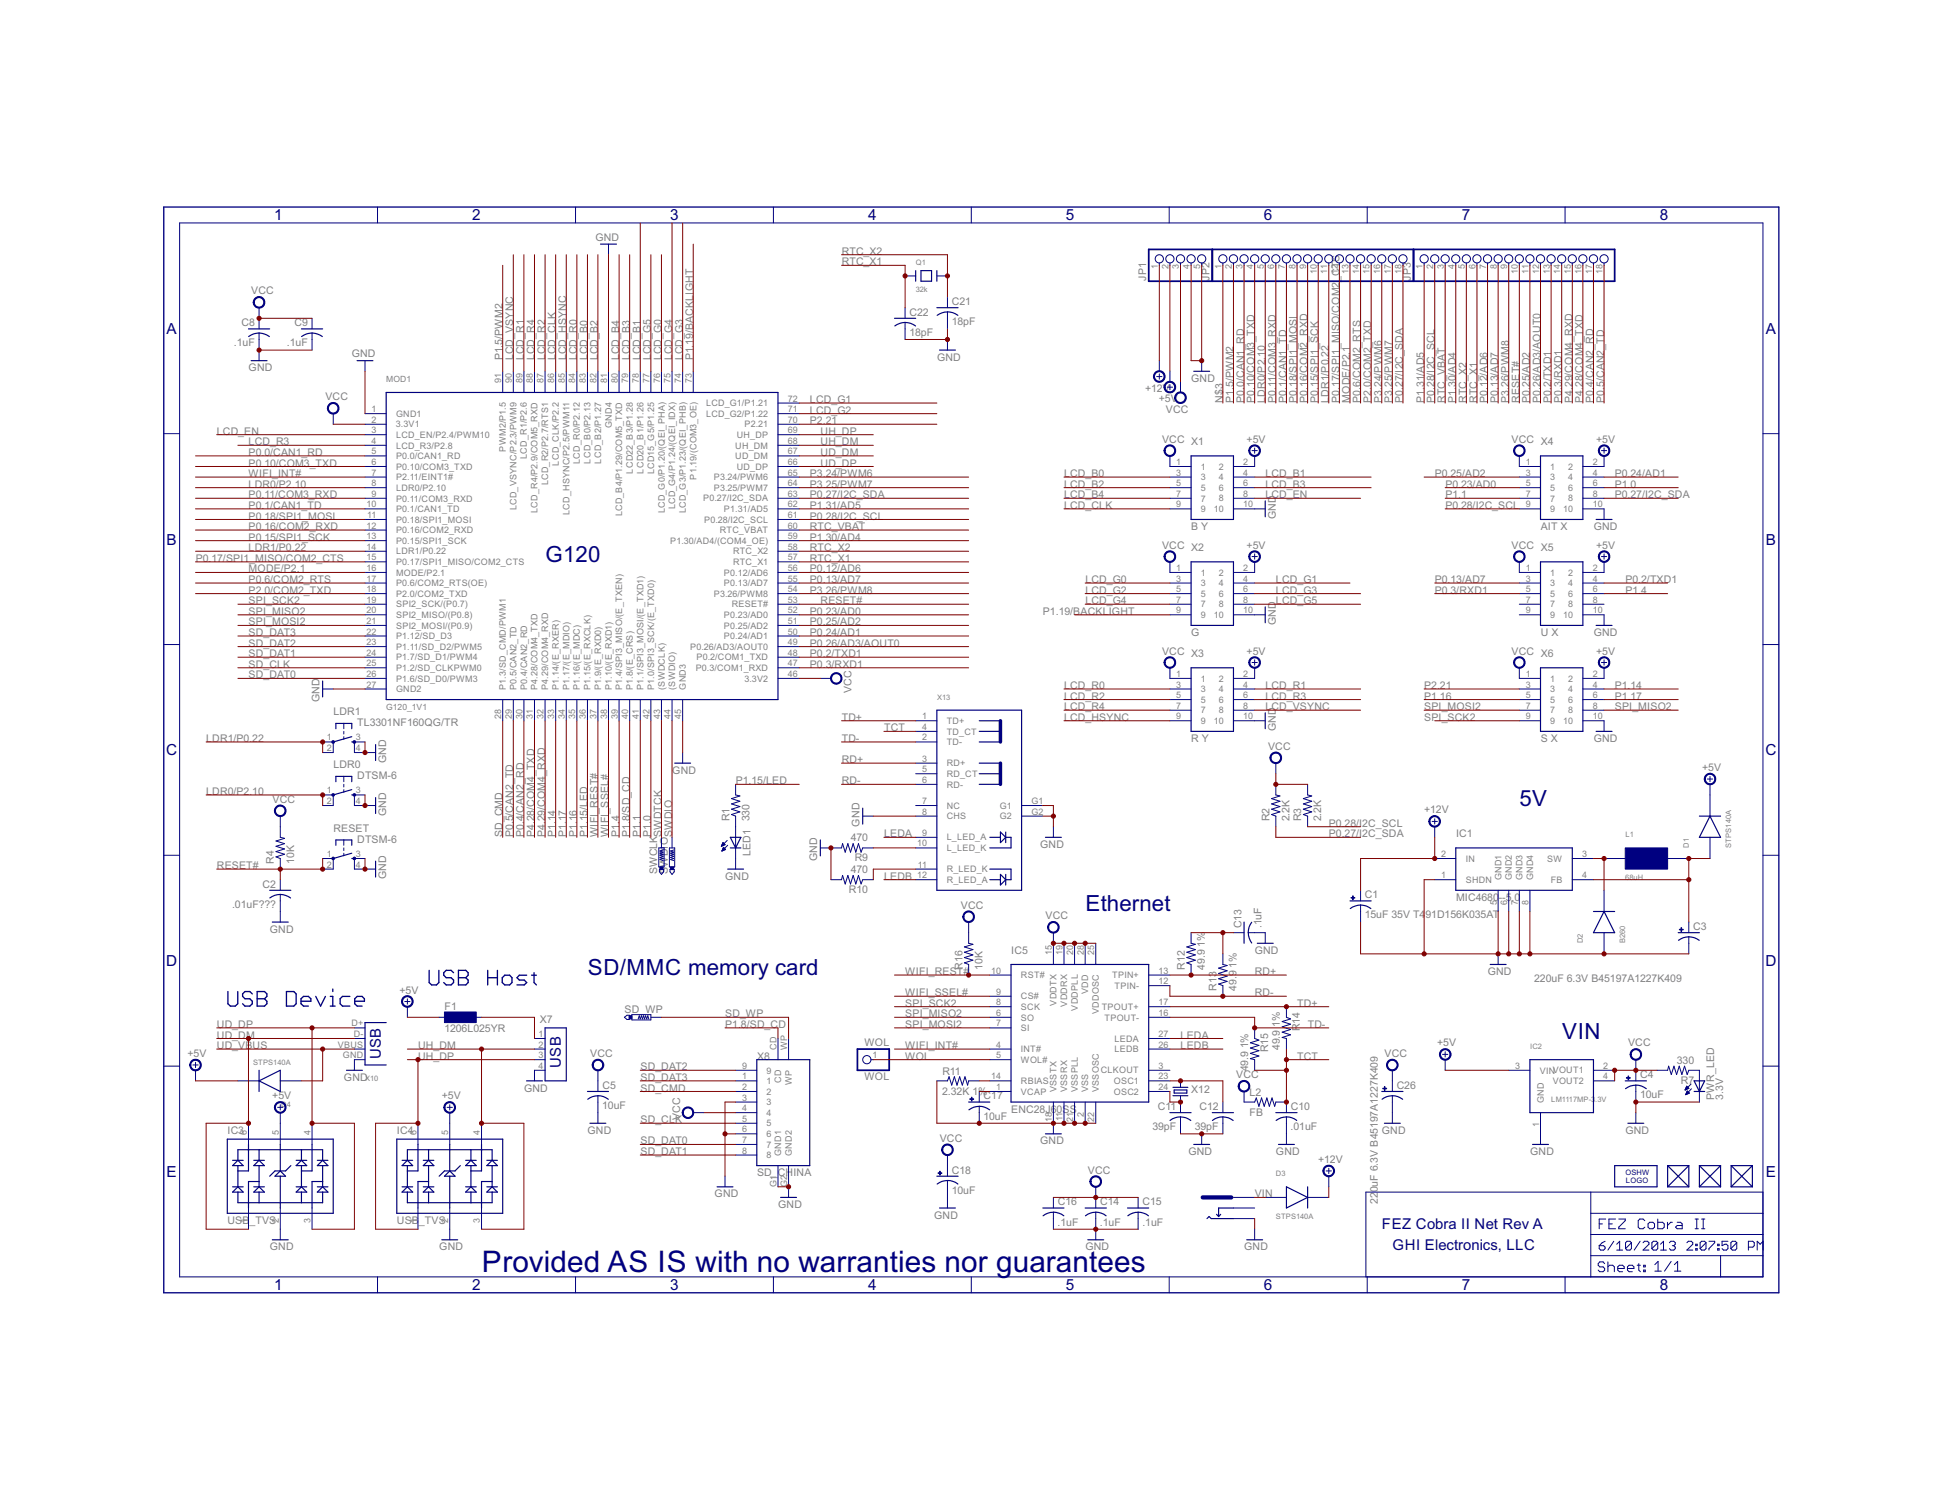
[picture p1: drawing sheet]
<svg xmlns="http://www.w3.org/2000/svg" width="279mm" height="216mm" viewBox="0 0 279 216" stroke-linecap="round" stroke-linejoin="round" font-family="sans-serif">
<defs><g id="words">
<text font-size="4.8" fill="#000080" x="69.3" y="182.9">Provided AS IS with no warranties nor guarantees</text>
<g font-size="3.6" fill="#000080">
<text x="78.5" y="80.8">G120</text>
<text x="218.6" y="115.9">5V</text>
<text x="156.2" y="131.1">Ethernet</text>
<text x="84.6" y="140.2">SD/MMC memory card</text>
<text x="224.7" y="149.4">VIN</text>
</g>
<g font-size="2.5" fill="#000080">
<text x="39.5" y="31.7">1</text>
<text x="67.9" y="31.7">2</text>
<text x="96.4" y="31.7">3</text>
<text x="124.9" y="31.7">4</text>
<text x="153.4" y="31.7">5</text>
<text x="181.8" y="31.7">6</text>
<text x="210.3" y="31.7">7</text>
<text x="238.8" y="31.7">8</text>
<text x="24" y="48">A</text>
<text x="254.1" y="48">A</text>
<text x="24" y="78.3">B</text>
<text x="254.1" y="78.3">B</text>
<text x="23.9" y="108.6">C</text>
<text x="254" y="108.6">C</text>
<text x="23.9" y="139">D</text>
<text x="254" y="139">D</text>
<text x="24" y="169.3">E</text>
<text x="254.1" y="169.3">E</text>
<text x="39.5" y="185.6">1</text>
<text x="67.9" y="185.6">2</text>
<text x="96.4" y="185.6">3</text>
<text x="124.9" y="185.6">4</text>
<text x="153.4" y="185.6">5</text>
<text x="181.8" y="185.6">6</text>
<text x="210.3" y="185.6">7</text>
<text x="238.8" y="185.6">8</text>
</g>
<g font-size="2.4" fill="#000080">
<text x="54.8" y="152.4" transform="rotate(-90 54.8 152.4)">USB</text>
<text x="80.7" y="153.6" transform="rotate(-90 80.7 153.6)">USB</text>
<text x="198.8" y="176.8">FEZ Cobra II Net Rev A</text>
<text x="200.3" y="179.9">GHI Electronics, LLC</text>
</g>
<g font-size="1.7" fill="#808080">
<text x="85.7" y="34.6">GND</text>
<text x="121.1" y="38.2">RTC_X1</text>
<text x="121.1" y="36.6">RTC_X2</text>
<text x="164.9" y="40.4" transform="rotate(-90 164.9 40.4)">JP1</text>
<text x="174" y="40.4" transform="rotate(-90 174 40.4)">JP2</text>
<text x="203" y="40.4" transform="rotate(-90 203 40.4)">JP3</text>
<text x="34.7" y="46.9">C8</text>
<text x="36.2" y="42.3">VCC</text>
<text x="42.4" y="46.9">C9</text>
<text x="130.9" y="45.4">C22</text>
<text x="136.9" y="46.8">18pF</text>
<text x="137" y="43.9">C21</text>
<text x="33.6" y="49.8">.1uF</text>
<text x="35.8" y="53.4">GND</text>
<text x="41.3" y="49.8">.1uF</text>
<text x="50.6" y="51.4">GND</text>
<text x="72.3" y="51.8" transform="rotate(-90 72.3 51.8)">P1.5/PWM2</text>
<text x="73.8" y="51.8" transform="rotate(-90 73.8 51.8)">LCD_VSYNC</text>
<text x="75.4" y="51.8" transform="rotate(-90 75.4 51.8)">LCD_R1</text>
<text x="76.9" y="51.8" transform="rotate(-90 76.9 51.8)">LCD_R4</text>
<text x="78.4" y="51.8" transform="rotate(-90 78.4 51.8)">LCD_R2</text>
<text x="79.9" y="51.8" transform="rotate(-90 79.9 51.8)">LCD_CLK</text>
<text x="81.5" y="51.8" transform="rotate(-90 81.5 51.8)">LCD_HSYNC</text>
<text x="83" y="51.8" transform="rotate(-90 83 51.8)">LCD_R0</text>
<text x="84.5" y="51.8" transform="rotate(-90 84.5 51.8)">LCD_B0</text>
<text x="86" y="51.8" transform="rotate(-90 86 51.8)">LCD_B2</text>
<text x="89.1" y="51.8" transform="rotate(-90 89.1 51.8)">LCD_B4</text>
<text x="90.6" y="51.8" transform="rotate(-90 90.6 51.8)">LCD_B3</text>
<text x="92.1" y="51.8" transform="rotate(-90 92.1 51.8)">LCD_B1</text>
<text x="93.7" y="51.8" transform="rotate(-90 93.7 51.8)">LCD_G5</text>
<text x="95.2" y="51.8" transform="rotate(-90 95.2 51.8)">LCD_G0</text>
<text x="96.7" y="51.8" transform="rotate(-90 96.7 51.8)">LCD_G4</text>
<text x="98.2" y="51.8" transform="rotate(-90 98.2 51.8)">LCD_G3</text>
<text x="99.7" y="51.8" transform="rotate(-90 99.7 51.8)">P1.19/BACKLIGHT</text>
<text x="130.8" y="48.3">18pF</text>
<text x="134.8" y="51.9">GND</text>
<text x="46.8" y="57.6">VCC</text>
<text x="116.5" y="58">LCD_G1</text>
<text x="116.5" y="59.5">LCD_G2</text>
<text x="164.8" y="56.4">+12V</text>
<text x="166.7" y="57.9">+5V</text>
<text x="167.7" y="59.4">VCC</text>
<text x="171.4" y="54.9">GND</text>
<text x="175.9" y="57.9" transform="rotate(-90 175.9 57.9)">N$3</text>
<text x="177.5" y="57.9" transform="rotate(-90 177.5 57.9)">P1.5/PWM2</text>
<text x="179" y="57.9" transform="rotate(-90 179 57.9)">P0.0/CAN1_RD</text>
<text x="180.5" y="57.9" transform="rotate(-90 180.5 57.9)">P0.10/COM3_TXD</text>
<text x="182" y="57.9" transform="rotate(-90 182 57.9)">LDR0/P2.10</text>
<text x="183.6" y="57.9" transform="rotate(-90 183.6 57.9)">P0.11/COM3_RXD</text>
<text x="185.1" y="57.9" transform="rotate(-90 185.1 57.9)">P0.1/CAN1_TD</text>
<text x="186.6" y="57.9" transform="rotate(-90 186.6 57.9)">P0.18/SPI1_MOSI</text>
<text x="188.1" y="57.9" transform="rotate(-90 188.1 57.9)">P0.16/COM2_RXD</text>
<text x="189.6" y="57.9" transform="rotate(-90 189.6 57.9)">P0.15/SPI1_SCK</text>
<text x="191.2" y="57.9" transform="rotate(-90 191.2 57.9)">LDR1/P0.22</text>
<text x="192.7" y="57.9" transform="rotate(-90 192.7 57.9)">P0.17/SPI1_MISO/COM2_CTS</text>
<text x="194.2" y="57.9" transform="rotate(-90 194.2 57.9)">MODE/P2.1</text>
<text x="195.7" y="57.9" transform="rotate(-90 195.7 57.9)">P0.6/COM2_RTS</text>
<text x="197.3" y="57.9" transform="rotate(-90 197.3 57.9)">P2.0/COM2_TXD</text>
<text x="198.8" y="57.9" transform="rotate(-90 198.8 57.9)">P3.24/PWM6</text>
<text x="200.3" y="57.9" transform="rotate(-90 200.3 57.9)">P3.25/PWM7</text>
<text x="201.8" y="57.9" transform="rotate(-90 201.8 57.9)">P0.27/I2C_SDA</text>
<text x="204.9" y="57.9" transform="rotate(-90 204.9 57.9)">P1.31/AD5</text>
<text x="206.4" y="57.9" transform="rotate(-90 206.4 57.9)">P0.28/I2C_SCL</text>
<text x="207.9" y="57.9" transform="rotate(-90 207.9 57.9)">RTC_VBAT</text>
<text x="209.5" y="57.9" transform="rotate(-90 209.5 57.9)">P1.30/AD4</text>
<text x="211" y="57.9" transform="rotate(-90 211 57.9)">RTC_X2</text>
<text x="212.5" y="57.9" transform="rotate(-90 212.5 57.9)">RTC_X1</text>
<text x="214" y="57.9" transform="rotate(-90 214 57.9)">P0.12/AD6</text>
<text x="215.5" y="57.9" transform="rotate(-90 215.5 57.9)">P0.13/AD7</text>
<text x="217.1" y="57.9" transform="rotate(-90 217.1 57.9)">P3.26/PWM8</text>
<text x="218.6" y="57.9" transform="rotate(-90 218.6 57.9)">RESET#</text>
<text x="220.1" y="57.9" transform="rotate(-90 220.1 57.9)">P0.25/AD2</text>
<text x="221.6" y="57.9" transform="rotate(-90 221.6 57.9)">P0.26/AD3/AOUT0</text>
<text x="223.2" y="57.9" transform="rotate(-90 223.2 57.9)">P0.2/TXD1</text>
<text x="224.7" y="57.9" transform="rotate(-90 224.7 57.9)">P0.3/RXD1</text>
<text x="226.2" y="57.9" transform="rotate(-90 226.2 57.9)">P4.29/COM4_RXD</text>
<text x="227.7" y="57.9" transform="rotate(-90 227.7 57.9)">P4.28/COM4_TXD</text>
<text x="229.3" y="57.9" transform="rotate(-90 229.3 57.9)">P0.4/CAN2_RD</text>
<text x="230.8" y="57.9" transform="rotate(-90 230.8 57.9)">P0.5/CAN2_TD</text>
<text x="31.2" y="62.5">LCD_EN</text>
<text x="35.8" y="65.6">P0.0/CAN1_RD</text>
<text x="35.8" y="64.1">LCD_R3</text>
<text x="116.5" y="61">P2.21</text>
<text x="118.1" y="64.1">UH_DM</text>
<text x="118.1" y="62.5">UH_DP</text>
<text x="118.1" y="65.6">UD_DM</text>
<text x="167.2" y="63.7">VCC X1</text>
<text x="179.4" y="63.7">+5V</text>
<text x="217.5" y="63.7">VCC X4</text>
<text x="229.6" y="63.7">+5V</text>
<text x="35.8" y="67.1">P0.10/COM3_TXD</text>
<text x="35.8" y="71.7">P0.11/COM3_RXD</text>
<text x="35.8" y="70.2">LDR0/P2.10</text>
<text x="35.8" y="68.6">WIFI_INT#</text>
<text x="116.5" y="71.7">P0.27/I2C_SDA</text>
<text x="116.5" y="68.6">P3.24/PWM6</text>
<text x="116.5" y="70.2">P3.25/PWM7</text>
<text x="118.1" y="67.1">UD_DP</text>
<text x="153.1" y="68.6">LCD_B0</text>
<text x="153.1" y="70.2">LCD_B2</text>
<text x="153.1" y="71.7">LCD_B4</text>
<text x="182.1" y="70.2">LCD_B3</text>
<text x="182.1" y="68.6">LCD_B1</text>
<text x="182.1" y="71.7">LCD_EN</text>
<text x="206.4" y="68.6">P0.25/AD2</text>
<text x="208" y="70.2">P0.23/AD0</text>
<text x="208" y="71.7">P1.1</text>
<text x="232.3" y="71.7">P0.27/I2C_SDA</text>
<text x="232.3" y="68.6">P0.24/AD1</text>
<text x="232.3" y="70.2">P1.0</text>
<text x="35.8" y="76.2">P0.16/COM2_RXD</text>
<text x="35.8" y="73.2">P0.1/CAN1_TD</text>
<text x="35.8" y="77.8">P0.15/SPI1_SCK</text>
<text x="35.8" y="74.7">P0.18/SPI1_MOSI</text>
<text x="116.5" y="74.7">P0.28/I2C_SCL</text>
<text x="116.5" y="77.8">P1.30/AD4</text>
<text x="116.5" y="73.2">P1.31/AD5</text>
<text x="116.5" y="76.2">RTC_VBAT</text>
<text x="153.1" y="73.2">LCD_CLK</text>
<text x="171.4" y="76.2">B Y</text>
<text x="183.6" y="74.7" transform="rotate(-90 183.6 74.7)">GND</text>
<text x="208" y="73.2">P0.28/I2C_SCL</text>
<text x="221.7" y="76.2">AIT X</text>
<text x="229.3" y="76.2">GND</text>
<text x="28.2" y="80.8">P0.17/SPI1_MISO/COM2_CTS</text>
<text x="35.8" y="83.9">P0.6/COM2_RTS</text>
<text x="35.8" y="79.3">LDR1/P0.22</text>
<text x="35.8" y="82.3">MODE/P2.1</text>
<text x="116.5" y="80.8">RTC_X1</text>
<text x="116.5" y="79.3">RTC_X2</text>
<text x="116.5" y="82.3">P0.12/AD6</text>
<text x="116.5" y="83.9">P0.13/AD7</text>
<text x="156.1" y="83.9">LCD_G0</text>
<text x="167.2" y="78.9">VCC X2</text>
<text x="179.4" y="78.9">+5V</text>
<text x="183.6" y="83.9">LCD_G1</text>
<text x="206.4" y="83.9">P0.13/AD7</text>
<text x="217.5" y="78.9">VCC X5</text>
<text x="229.6" y="78.9">+5V</text>
<text x="233.9" y="83.9">P0.2/TXD1</text>
<text x="35.8" y="90">SPI_MOSI2</text>
<text x="35.8" y="86.9">SPI_SCK2</text>
<text x="35.8" y="88.4">SPI_MISO2</text>
<text x="35.8" y="85.4">P2.0/COM2_TXD</text>
<text x="116.5" y="90">P0.25/AD2</text>
<text x="116.5" y="88.4">P0.23/AD0</text>
<text x="116.5" y="85.4">P3.26/PWM8</text>
<text x="118.1" y="86.9">RESET#</text>
<text x="150.1" y="88.4">P1.19/BACKLIGHT</text>
<text x="156.1" y="85.4">LCD_G2</text>
<text x="156.1" y="86.9">LCD_G4</text>
<text x="183.6" y="89.9" transform="rotate(-90 183.6 89.9)">GND</text>
<text x="183.6" y="86.9">LCD_G5</text>
<text x="183.6" y="85.4">LCD_G3</text>
<text x="206.4" y="85.4">P0.3/RXD1</text>
<text x="233.9" y="85.4">P1.4</text>
<text x="35.8" y="91.5">SD_DAT3</text>
<text x="35.8" y="93">SD_DAT2</text>
<text x="35.8" y="94.5">SD_DAT1</text>
<text x="116.5" y="91.5">P0.24/AD1</text>
<text x="116.5" y="93">P0.26/AD3/AOUT0</text>
<text x="116.5" y="94.5">P0.2/TXD1</text>
<text x="167.2" y="94.2">VCC X3</text>
<text x="171.4" y="91.5">G</text>
<text x="179.4" y="94.2">+5V</text>
<text x="217.5" y="94.2">VCC X6</text>
<text x="221.7" y="91.5">U X</text>
<text x="229.3" y="91.5">GND</text>
<text x="229.6" y="94.2">+5V</text>
<text x="35.8" y="96.1">SD_CLK</text>
<text x="35.8" y="97.6">SD_DAT0</text>
<text x="45.9" y="101" transform="rotate(-90 45.9 101)">GND</text>
<text x="116.5" y="96.1">P0.3/RXD1</text>
<text x="122.5" y="99.7" transform="rotate(-90 122.5 99.7)">VCC</text>
<text x="153.1" y="99.1">LCD_R0</text>
<text x="153.1" y="100.6">LCD_R2</text>
<text x="182.1" y="99.1">LCD_R1</text>
<text x="182.1" y="100.6">LCD_R3</text>
<text x="204.9" y="99.1">P2.21</text>
<text x="204.9" y="100.6">P1.16</text>
<text x="232.3" y="100.6">P1.17</text>
<text x="232.3" y="99.1">P1.14</text>
<text x="29.7" y="106.7">LDR1/P0.22</text>
<text x="48" y="102.9">LDR1</text>
<text x="51.4" y="104.4">TL3301NF160QG/TR</text>
<text x="121.1" y="103.7">TD+</text>
<text x="121.1" y="106.7">TD-</text>
<text x="127.2" y="105.2">TCT</text>
<text x="153.1" y="102.2">LCD_R4</text>
<text x="153.1" y="103.7">LCD_HSYNC</text>
<text x="171.4" y="106.7">R Y</text>
<text x="182.1" y="102.2">LCD_VSYNC</text>
<text x="182.4" y="107.9">VCC</text>
<text x="183.6" y="105.2" transform="rotate(-90 183.6 105.2)">GND</text>
<text x="204.9" y="102.2">SPI_MOSI2</text>
<text x="204.9" y="103.7">SPI_SCK2</text>
<text x="221.7" y="106.7">S X</text>
<text x="229.3" y="106.7">GND</text>
<text x="232.3" y="102.2">SPI_MISO2</text>
<text x="48" y="110.5">LDR0</text>
<text x="51.4" y="112.1">DTSM-6</text>
<text x="55.6" y="109.7" transform="rotate(-90 55.6 109.7)">GND</text>
<text x="96.7" y="111.3">GND</text>
<text x="105.9" y="112.8">P1.15/LED</text>
<text x="121.1" y="109.8">RD+</text>
<text x="121.1" y="112.8">RD-</text>
<text x="244.9" y="110.9">+5V</text>
<text x="29.7" y="114.3">LDR0/P2.10</text>
<text x="39.2" y="115.5">VCC</text>
<text x="48" y="119.7">RESET</text>
<text x="55.6" y="117.4" transform="rotate(-90 55.6 117.4)">GND</text>
<text x="104.9" y="118.1" transform="rotate(-90 104.9 118.1)">R1</text>
<text x="107.8" y="118.1" transform="rotate(-90 107.8 118.1)">330</text>
<text x="123.7" y="118.9" transform="rotate(-90 123.7 118.9)">GND</text>
<text x="182.7" y="118.1" transform="rotate(-90 182.7 118.1)">R2</text>
<text x="185.5" y="118.1" transform="rotate(-90 185.5 118.1)">2.2K</text>
<text x="187.2" y="118.1" transform="rotate(-90 187.2 118.1)">R3</text>
<text x="190.1" y="118.1" transform="rotate(-90 190.1 118.1)">2.2K</text>
<text x="191.2" y="118.9">P0.28/I2C_SCL</text>
<text x="204.9" y="117">+12V</text>
<text x="31.2" y="125">RESET#</text>
<text x="39.4" y="124.2" transform="rotate(-90 39.4 124.2)">R4</text>
<text x="42.3" y="124.2" transform="rotate(-90 42.3 124.2)">10K</text>
<text x="51.4" y="121.2">DTSM-6</text>
<text x="72.3" y="120.4" transform="rotate(-90 72.3 120.4)">SD_CMD</text>
<text x="73.8" y="120.4" transform="rotate(-90 73.8 120.4)">P0.5/CAN2_TD</text>
<text x="75.4" y="120.4" transform="rotate(-90 75.4 120.4)">P0.4/CAN2_RD</text>
<text x="76.9" y="120.4" transform="rotate(-90 76.9 120.4)">P4.28/COM4_TXD</text>
<text x="78.4" y="120.4" transform="rotate(-90 78.4 120.4)">P4.29/COM4_RXD</text>
<text x="79.9" y="120.4" transform="rotate(-90 79.9 120.4)">P1.14</text>
<text x="81.5" y="120.4" transform="rotate(-90 81.5 120.4)">P1.17</text>
<text x="83" y="120.4" transform="rotate(-90 83 120.4)">P1.16</text>
<text x="84.5" y="120.4" transform="rotate(-90 84.5 120.4)">P1.15/LED</text>
<text x="86" y="120.4" transform="rotate(-90 86 120.4)">WIFI_REST#</text>
<text x="87.6" y="120.4" transform="rotate(-90 87.6 120.4)">WIFI_SSEL#</text>
<text x="89.1" y="120.4" transform="rotate(-90 89.1 120.4)">P1.4</text>
<text x="90.6" y="120.4" transform="rotate(-90 90.6 120.4)">P1.8/SD_CD</text>
<text x="92.1" y="120.4" transform="rotate(-90 92.1 120.4)">P1.1</text>
<text x="93.7" y="120.4" transform="rotate(-90 93.7 120.4)">P1.0</text>
<text x="94.6" y="125.7" transform="rotate(-90 94.6 125.7)">SWCLK</text>
<text x="95.2" y="120.4" transform="rotate(-90 95.2 120.4)">SWDTCK</text>
<text x="96.1" y="125.7" transform="rotate(-90 96.1 125.7)">SWDIO</text>
<text x="96.7" y="120.4" transform="rotate(-90 96.7 120.4)">SWDIO</text>
<text x="108" y="123.2" transform="rotate(-90 108 123.2)">LED1</text>
<text x="117.6" y="123.9" transform="rotate(-90 117.6 123.9)">GND</text>
<text x="122.4" y="121">470</text>
<text x="122.4" y="125.6">470</text>
<text x="123" y="123.9">R9</text>
<text x="127.2" y="120.4">LEDA</text>
<text x="149.7" y="122">GND</text>
<text x="191.2" y="120.4">P0.27/I2C_SDA</text>
<text x="209.5" y="120.4">IC1</text>
<text x="33.4" y="130.6">.01uF???</text>
<text x="37.8" y="127.7">C2</text>
<text x="55.6" y="126.5" transform="rotate(-90 55.6 126.5)">GND</text>
<text x="104.3" y="126.5">GND</text>
<text x="122.1" y="128.5">R10</text>
<text x="127.2" y="126.5">LEDB</text>
<text x="138.2" y="130.7">VCC</text>
<text x="196.4" y="129.2">C1</text>
<text x="209.5" y="129.6">MIC4680</text>
<text x="215.6" y="129.6">--5</text>
<text x="217.5" y="129.6">.0</text>
<text x="38.8" y="134.1">GND</text>
<text x="145.5" y="137.2">IC5</text>
<text x="150.4" y="132.2">VCC</text>
<text x="173.3" y="136.2" transform="rotate(-90 173.3 136.2)">1%</text>
<text x="178.6" y="133.5" transform="rotate(-90 178.6 133.5)">C13</text>
<text x="180.5" y="137.2">GND</text>
<text x="181.5" y="133.5" transform="rotate(-90 181.5 133.5)">.1uF</text>
<text x="196.4" y="132.1">15uF 35V T4</text>
<text x="205.1" y="132.1">91D156K035AT</text>
<text x="243.6" y="133.8">C3</text>
<text x="57.5" y="142.9">+5V</text>
<text x="130.2" y="140.2">WIFI_REST#</text>
<text x="130.2" y="143.3">WIFI_SSEL#</text>
<text x="138.5" y="139.5" transform="rotate(-90 138.5 139.5)">R16</text>
<text x="141.3" y="139.5" transform="rotate(-90 141.3 139.5)">10K</text>
<text x="170.5" y="139.5" transform="rotate(-90 170.5 139.5)">R12</text>
<text x="173.3" y="139.5" transform="rotate(-90 173.3 139.5)">49.9</text>
<text x="175" y="142.5" transform="rotate(-90 175 142.5)">R13</text>
<text x="177.9" y="142.5" transform="rotate(-90 177.9 142.5)">49.9</text>
<text x="177.9" y="139.2" transform="rotate(-90 177.9 139.2)">1%</text>
<text x="180.5" y="140.2">RD+</text>
<text x="180.5" y="143.3">RD-</text>
<text x="214.1" y="140.2">GND</text>
<text x="220.7" y="141.2">220uF 6.3V B45197A1227K409</text>
<text x="31.2" y="147.9">UD_DP</text>
<text x="31.2" y="149.4">UD_DM</text>
<text x="63.9" y="148.5">1206L025YR</text>
<text x="64" y="145.3">F1</text>
<text x="77.7" y="147.1">X7</text>
<text x="89.9" y="145.7">SD_WP</text>
<text x="104.3" y="146.3">SD_WP</text>
<text x="104.3" y="147.9">P1.8/SD_CD</text>
<text x="130.2" y="147.9">SPI_MOSI2</text>
<text x="130.2" y="144.8">SPI_SCK2</text>
<text x="130.2" y="146.3">SPI_MISO2</text>
<text x="169.9" y="149.4">LEDA</text>
<text x="184.2" y="147.7" transform="rotate(-90 184.2 147.7)">1%</text>
<text x="186.6" y="144.8">TD+</text>
<text x="187" y="148.3" transform="rotate(-90 187 148.3)">R14</text>
<text x="188.1" y="147.9">TD-</text>
<text x="27" y="152">+5V</text>
<text x="31.2" y="150.9">UD_VBUS</text>
<text x="49.5" y="155.5">GND</text>
<text x="60.2" y="150.9">UH_DM</text>
<text x="60.2" y="152.4">UH_DP</text>
<text x="84.9" y="152">VCC</text>
<text x="92.2" y="155.5">SD_DAT3</text>
<text x="92.2" y="154">SD_DAT2</text>
<text x="108.9" y="152.4">X8</text>
<text x="124.4" y="150.4">WOL</text>
<text x="124.4" y="155.4">WOL</text>
<text x="130.2" y="150.9">WIFI_INT#</text>
<text x="130.2" y="152.4">WOL</text>
<text x="135.6" y="154.6">R11</text>
<text x="169.9" y="150.9">LEDB</text>
<text x="177.9" y="155.1">VCC</text>
<text x="179.6" y="154.1" transform="rotate(-90 179.6 154.1)">49.9</text>
<text x="179.6" y="150.8" transform="rotate(-90 179.6 150.8)">1%</text>
<text x="182.5" y="151.4" transform="rotate(-90 182.5 151.4)">R15</text>
<text x="184.2" y="151.1" transform="rotate(-90 184.2 151.1)">49.9</text>
<text x="186.6" y="152.4">TCT</text>
<text x="199.2" y="152">VCC</text>
<text x="206.8" y="150.5">+5V</text>
<text x="234.2" y="150.5">VCC</text>
<text x="236" y="155.1">C4</text>
<text x="241.3" y="153">330</text>
<text x="241.8" y="155.9">R7</text>
<text x="39.2" y="158.1">+5V</text>
<text x="63.6" y="158.1">+5V</text>
<text x="75.4" y="157">GND</text>
<text x="86.6" y="159.5">10uF</text>
<text x="86.7" y="156.6">C5</text>
<text x="92.2" y="161.6">SD_CLK</text>
<text x="92.2" y="157">SD_CMD</text>
<text x="97.8" y="161.2" transform="rotate(-90 97.8 161.2)">VCC</text>
<text x="135.6" y="157.5">2.32K 1%</text>
<text x="141.5" y="161">10uF</text>
<text x="141.5" y="158.1">C17</text>
<text x="145.5" y="160">ENC28J6</text>
<text x="152" y="160">0SS</text>
<text x="166.6" y="159.7">C11</text>
<text x="171.4" y="157.1">X12</text>
<text x="172.6" y="159.7">C12</text>
<text x="179.8" y="160.5">FB</text>
<text x="179.8" y="157.6">L2</text>
<text x="185.7" y="159.7">C10</text>
<text x="200.9" y="156.6">C26</text>
<text x="236" y="158">10uF</text>
<text x="246.6" y="158.2" transform="rotate(-90 246.6 158.2)">PWR_LED</text>
<text x="247.9" y="158.2" transform="rotate(-90 247.9 158.2)">3.3V</text>
<text x="32.7" y="163.1">IC3</text>
<text x="57.1" y="163.1">IC4</text>
<text x="84.5" y="163.1">GND</text>
<text x="92.2" y="164.6">SD_DAT0</text>
<text x="92.2" y="166.1">SD_DAT1</text>
<text x="135.2" y="164.2">VCC</text>
<text x="149.7" y="164.6">GND</text>
<text x="165.8" y="162.6">39pF</text>
<text x="171" y="166.1">GND</text>
<text x="171.9" y="162.6">39pF</text>
<text x="183.6" y="166.1">GND</text>
<text x="185.7" y="162.6">.01uF</text>
<text x="189.6" y="167.3">+12V</text>
<text x="198.8" y="163.1">GND</text>
<text x="220.1" y="166.1">GND</text>
<text x="233.9" y="163.1">GND</text>
<text x="102.8" y="172.2">GND</text>
<text x="108.9" y="169.2">SD_CHINA</text>
<text x="112" y="173.8">GND</text>
<text x="136.9" y="171.7">10uF</text>
<text x="137" y="168.8">C18</text>
<text x="152.2" y="173.4">C16</text>
<text x="156.5" y="168.8">VCC</text>
<text x="158.3" y="173.4">C14</text>
<text x="164.4" y="173.4">C15</text>
<text x="180.5" y="172.2">VIN</text>
<text x="198.3" y="173.2" transform="rotate(-90 198.3 173.2)">220uF 6.3V B45197A1227K409</text>
<text x="32.7" y="176">USB</text>
<text x="35.9" y="176">_TVS</text>
<text x="38.8" y="179.9">GND</text>
<text x="57.1" y="176">USB</text>
<text x="60.3" y="176">_TVS</text>
<text x="63.2" y="179.9">GND</text>
<text x="134.4" y="175.3">GND</text>
<text x="152.2" y="176.3">.1uF</text>
<text x="156.1" y="179.9">GND</text>
<text x="158.3" y="176.3">.1uF</text>
<text x="164.4" y="176.3">.1uF</text>
<text x="179" y="179.9">GND</text>
</g>
<g font-size="1.4" fill="#808080">
<text x="166.6" y="38.8" transform="rotate(-90 166.6 38.8)">1</text>
<text x="168.1" y="38.8" transform="rotate(-90 168.1 38.8)">2</text>
<text x="169.6" y="38.8" transform="rotate(-90 169.6 38.8)">3</text>
<text x="171.1" y="38.8" transform="rotate(-90 171.1 38.8)">4</text>
<text x="172.7" y="38.8" transform="rotate(-90 172.7 38.8)">5</text>
<text x="175.7" y="38.8" transform="rotate(-90 175.7 38.8)">1</text>
<text x="177.2" y="38.8" transform="rotate(-90 177.2 38.8)">2</text>
<text x="178.8" y="38.8" transform="rotate(-90 178.8 38.8)">3</text>
<text x="180.3" y="38.8" transform="rotate(-90 180.3 38.8)">4</text>
<text x="181.8" y="38.8" transform="rotate(-90 181.8 38.8)">5</text>
<text x="183.3" y="38.8" transform="rotate(-90 183.3 38.8)">6</text>
<text x="184.9" y="38.8" transform="rotate(-90 184.9 38.8)">7</text>
<text x="186.4" y="38.8" transform="rotate(-90 186.4 38.8)">8</text>
<text x="187.9" y="38.8" transform="rotate(-90 187.9 38.8)">9</text>
<text x="189.4" y="39.5" transform="rotate(-90 189.4 39.5)">10</text>
<text x="191" y="39.4" transform="rotate(-90 191 39.4)">11</text>
<text x="192.5" y="39.5" transform="rotate(-90 192.5 39.5)">12</text>
<text x="194" y="39.5" transform="rotate(-90 194 39.5)">13</text>
<text x="195.5" y="39.5" transform="rotate(-90 195.5 39.5)">14</text>
<text x="197.1" y="39.5" transform="rotate(-90 197.1 39.5)">15</text>
<text x="198.6" y="39.5" transform="rotate(-90 198.6 39.5)">16</text>
<text x="200.1" y="39.5" transform="rotate(-90 200.1 39.5)">17</text>
<text x="201.6" y="39.5" transform="rotate(-90 201.6 39.5)">18</text>
<text x="204.7" y="38.8" transform="rotate(-90 204.7 38.8)">1</text>
<text x="206.2" y="38.8" transform="rotate(-90 206.2 38.8)">2</text>
<text x="207.7" y="38.8" transform="rotate(-90 207.7 38.8)">3</text>
<text x="209.2" y="38.8" transform="rotate(-90 209.2 38.8)">4</text>
<text x="210.8" y="38.8" transform="rotate(-90 210.8 38.8)">5</text>
<text x="212.3" y="38.8" transform="rotate(-90 212.3 38.8)">6</text>
<text x="213.8" y="38.8" transform="rotate(-90 213.8 38.8)">7</text>
<text x="215.3" y="38.8" transform="rotate(-90 215.3 38.8)">8</text>
<text x="216.9" y="38.8" transform="rotate(-90 216.9 38.8)">9</text>
<text x="218.4" y="39.5" transform="rotate(-90 218.4 39.5)">10</text>
<text x="219.9" y="39.4" transform="rotate(-90 219.9 39.4)">11</text>
<text x="221.4" y="39.5" transform="rotate(-90 221.4 39.5)">12</text>
<text x="223" y="39.5" transform="rotate(-90 223 39.5)">13</text>
<text x="224.5" y="39.5" transform="rotate(-90 224.5 39.5)">14</text>
<text x="226" y="39.5" transform="rotate(-90 226 39.5)">15</text>
<text x="227.5" y="39.5" transform="rotate(-90 227.5 39.5)">16</text>
<text x="229" y="39.5" transform="rotate(-90 229 39.5)">17</text>
<text x="230.6" y="39.5" transform="rotate(-90 230.6 39.5)">18</text>
<text x="53.4" y="59.3">1</text>
<text x="55.6" y="54.9">MOD1</text>
<text x="57" y="59.9">GND1</text>
<text x="72.1" y="55" transform="rotate(-90 72.1 55)">91</text>
<text x="73.6" y="55" transform="rotate(-90 73.6 55)">90</text>
<text x="75.2" y="55" transform="rotate(-90 75.2 55)">89</text>
<text x="76.7" y="55" transform="rotate(-90 76.7 55)">88</text>
<text x="78.2" y="55" transform="rotate(-90 78.2 55)">87</text>
<text x="79.7" y="55" transform="rotate(-90 79.7 55)">86</text>
<text x="81.2" y="55" transform="rotate(-90 81.2 55)">85</text>
<text x="82.8" y="55" transform="rotate(-90 82.8 55)">84</text>
<text x="84.3" y="55" transform="rotate(-90 84.3 55)">83</text>
<text x="85.8" y="55" transform="rotate(-90 85.8 55)">82</text>
<text x="87.3" y="55" transform="rotate(-90 87.3 55)">81</text>
<text x="88.9" y="55" transform="rotate(-90 88.9 55)">80</text>
<text x="90.4" y="55" transform="rotate(-90 90.4 55)">79</text>
<text x="91.9" y="55" transform="rotate(-90 91.9 55)">78</text>
<text x="93.4" y="55" transform="rotate(-90 93.4 55)">77</text>
<text x="95" y="55" transform="rotate(-90 95 55)">76</text>
<text x="96.5" y="55" transform="rotate(-90 96.5 55)">75</text>
<text x="98" y="55" transform="rotate(-90 98 55)">74</text>
<text x="99.5" y="55" transform="rotate(-90 99.5 55)">73</text>
<text x="101.6" y="59.9">LCD_G2/P1.22</text>
<text x="101.6" y="58.4">LCD_G1/P1.21</text>
<text x="113.3" y="59.3">71</text>
<text x="113.3" y="57.8">72</text>
<text x="53.4" y="60.8">2</text>
<text x="53.4" y="62.3">3</text>
<text x="53.4" y="63.8">4</text>
<text x="53.4" y="65.4">5</text>
<text x="57" y="61.5">3.3V1</text>
<text x="57" y="63">LCD_EN/P2.4/PWM10</text>
<text x="57" y="64.5">LCD_R3/P2.8</text>
<text x="72.8" y="65" transform="rotate(-90 72.8 65)">PWM2/P1.5</text>
<text x="88" y="61.5" transform="rotate(-90 88 61.5)">GND4</text>
<text x="105.8" y="64.5">UH_DM</text>
<text x="106" y="63">UH_DP</text>
<text x="107.1" y="61.5">P2.21</text>
<text x="113.3" y="65.4">67</text>
<text x="113.3" y="63.8">68</text>
<text x="113.3" y="62.3">69</text>
<text x="113.3" y="60.8">70</text>
<text x="53.4" y="66.9">6</text>
<text x="53.4" y="68.4">7</text>
<text x="53.4" y="69.9">8</text>
<text x="53.4" y="71.5">9</text>
<text x="57" y="66">P0.0/CAN1_RD</text>
<text x="57" y="67.6">P0.10/COM3_TXD</text>
<text x="57" y="69.1">P2.11/EINT1#</text>
<text x="57" y="70.6">LDR0/P2.10</text>
<text x="75.8" y="66" transform="rotate(-90 75.8 66)">LCD_R1/P2.6</text>
<text x="78.9" y="69.8" transform="rotate(-90 78.9 69.8)">LCD_R2/P2.7/RTS1</text>
<text x="80.4" y="67" transform="rotate(-90 80.4 67)">LCD_CLK/P2.2</text>
<text x="83.4" y="66.7" transform="rotate(-90 83.4 66.7)">LCD_R0/P2.12</text>
<text x="85" y="66.7" transform="rotate(-90 85 66.7)">LCD_B0/P2.13</text>
<text x="86.5" y="66.7" transform="rotate(-90 86.5 66.7)">LCD_B2/P1.27</text>
<text x="91.1" y="68.1" transform="rotate(-90 91.1 68.1)">LCD22_B3/P1.28</text>
<text x="92.6" y="68.1" transform="rotate(-90 92.6 68.1)">LCD20_B1/P1.26</text>
<text x="94.1" y="68.2" transform="rotate(-90 94.1 68.2)">LCD15_G5/P1.25</text>
<text x="100.2" y="69" transform="rotate(-90 100.2 69)">P1.19/(COM3_OE)</text>
<text x="102.7" y="70.6">P3.25/PWM7</text>
<text x="102.7" y="69.1">P3.24/PWM6</text>
<text x="105.8" y="66">UD_DM</text>
<text x="106" y="67.6">UD_DP</text>
<text x="113.3" y="71.5">63</text>
<text x="113.3" y="69.9">64</text>
<text x="113.3" y="68.4">65</text>
<text x="113.3" y="66.9">66</text>
<text x="169.2" y="66.9">1</text>
<text x="169.2" y="68.4">3</text>
<text x="169.2" y="69.9">5</text>
<text x="169.2" y="71.5">7</text>
<text x="172.8" y="67.6">1</text>
<text x="172.8" y="69.1">3</text>
<text x="172.8" y="70.6">5</text>
<text x="175.3" y="67.6">2</text>
<text x="175.3" y="69.1">4</text>
<text x="175.3" y="70.6">6</text>
<text x="178.9" y="66.9">2</text>
<text x="178.9" y="68.4">4</text>
<text x="178.9" y="69.9">6</text>
<text x="178.9" y="71.5">8</text>
<text x="219.5" y="66.9">1</text>
<text x="219.5" y="68.4">3</text>
<text x="219.5" y="69.9">5</text>
<text x="219.5" y="71.5">7</text>
<text x="223" y="67.6">1</text>
<text x="223" y="69.1">3</text>
<text x="223" y="70.6">5</text>
<text x="225.6" y="67.6">2</text>
<text x="225.6" y="69.1">4</text>
<text x="225.6" y="70.6">6</text>
<text x="229.1" y="66.9">2</text>
<text x="229.1" y="68.4">4</text>
<text x="229.1" y="69.9">6</text>
<text x="229.1" y="71.5">8</text>
<text x="52.7" y="73">10</text>
<text x="52.7" y="76">12</text>
<text x="52.7" y="77.6">13</text>
<text x="52.8" y="74.5">11</text>
<text x="57" y="72.1">P0.11/COM3_RXD</text>
<text x="57" y="73.7">P0.1/CAN1_TD</text>
<text x="57" y="75.2">P0.18/SPI1_MOSI</text>
<text x="57" y="76.7">P0.16/COM2_RXD</text>
<text x="74.3" y="73.4" transform="rotate(-90 74.3 73.4)">LCD_VSYNC/P2.3/PWM9</text>
<text x="77.3" y="73.8" transform="rotate(-90 77.3 73.8)">LCD_R4/P2.9/COM5_RXD</text>
<text x="81.9" y="74.1" transform="rotate(-90 81.9 74.1)">LCD_HSYNC/P2.5/PWM11</text>
<text x="89.5" y="74.3" transform="rotate(-90 89.5 74.3)">LCD_B4/P1.29/COM5_TXD</text>
<text x="95.6" y="73.8" transform="rotate(-90 95.6 73.8)">LCD_G0/P1.20/(QEI_PHA)</text>
<text x="97.2" y="73.3" transform="rotate(-90 97.2 73.3)">LCD_G4/P1.24/(QEI_IDX)</text>
<text x="98.7" y="73.8" transform="rotate(-90 98.7 73.8)">LCD_G3/P1.23/(QEI_PHB)</text>
<text x="101.2" y="72.1">P0.27/I2C_SDA</text>
<text x="101.3" y="75.2">P0.28/I2C_SCL</text>
<text x="103.6" y="76.7">RTC_VBAT</text>
<text x="104.2" y="73.7">P1.31/AD5</text>
<text x="113.3" y="77.6">59</text>
<text x="113.3" y="76">60</text>
<text x="113.3" y="74.5">61</text>
<text x="113.3" y="73">62</text>
<text x="169.2" y="73">9</text>
<text x="172.8" y="72.1">7</text>
<text x="172.8" y="73.7">9</text>
<text x="174.6" y="73.7">10</text>
<text x="175.3" y="72.1">8</text>
<text x="178.9" y="73">10</text>
<text x="219.5" y="73">9</text>
<text x="223" y="72.1">7</text>
<text x="223" y="73.7">9</text>
<text x="224.9" y="73.7">10</text>
<text x="225.6" y="72.1">8</text>
<text x="229.1" y="73">10</text>
<text x="52.7" y="79.1">14</text>
<text x="52.7" y="80.6">15</text>
<text x="52.7" y="82.1">16</text>
<text x="52.7" y="83.7">17</text>
<text x="57" y="78.2">P0.15/SPI1_SCK</text>
<text x="57" y="79.8">LDR1/P0.22</text>
<text x="57" y="81.3">P0.17/SPI1_MISO/COM2_CTS</text>
<text x="57" y="82.8">MODE/P2.1</text>
<text x="96.4" y="78.2">P1.30/AD4/(COM4_OE)</text>
<text x="104.2" y="82.8">P0.12/AD6</text>
<text x="105.5" y="81.3">RTC_X1</text>
<text x="105.5" y="79.7">RTC_X2</text>
<text x="113.3" y="83.7">55</text>
<text x="113.3" y="82.1">56</text>
<text x="113.3" y="80.6">57</text>
<text x="113.3" y="79.1">58</text>
<text x="169.2" y="82.1">1</text>
<text x="169.2" y="83.7">3</text>
<text x="172.8" y="82.8">1</text>
<text x="175.3" y="82.8">2</text>
<text x="178.9" y="82.1">2</text>
<text x="178.9" y="83.7">4</text>
<text x="219.5" y="82.1">1</text>
<text x="219.5" y="83.7">3</text>
<text x="223" y="82.8">1</text>
<text x="225.6" y="82.8">2</text>
<text x="229.1" y="82.1">2</text>
<text x="229.1" y="83.7">4</text>
<text x="52.7" y="85.2">18</text>
<text x="52.7" y="86.7">19</text>
<text x="52.7" y="88.2">20</text>
<text x="52.7" y="89.7">21</text>
<text x="57" y="84.3">P0.6/COM2_RTS(OE)</text>
<text x="57" y="85.8">P2.0/COM2_TXD</text>
<text x="57" y="87.4">SPI2_SCK/(P0.7)</text>
<text x="57" y="88.9">SPI2_MISO/(P0.8)</text>
<text x="102.7" y="85.8">P3.26/PWM8</text>
<text x="104.2" y="88.9">P0.23/AD0</text>
<text x="104.2" y="84.3">P0.13/AD7</text>
<text x="105.3" y="87.4">RESET#</text>
<text x="113.3" y="89.7">51</text>
<text x="113.3" y="88.2">52</text>
<text x="113.3" y="86.7">53</text>
<text x="113.3" y="85.2">54</text>
<text x="169.2" y="85.2">5</text>
<text x="169.2" y="86.7">7</text>
<text x="169.2" y="88.2">9</text>
<text x="172.8" y="84.3">3</text>
<text x="172.8" y="85.8">5</text>
<text x="172.8" y="87.4">7</text>
<text x="172.8" y="88.9">9</text>
<text x="174.6" y="88.9">10</text>
<text x="175.3" y="84.3">4</text>
<text x="175.3" y="85.8">6</text>
<text x="175.3" y="87.4">8</text>
<text x="178.9" y="85.2">6</text>
<text x="178.9" y="86.7">8</text>
<text x="178.9" y="88.2">10</text>
<text x="219.5" y="85.2">5</text>
<text x="219.5" y="86.7">7</text>
<text x="219.5" y="88.2">9</text>
<text x="223" y="84.3">3</text>
<text x="223" y="85.8">5</text>
<text x="223" y="87.4">7</text>
<text x="223" y="88.9">9</text>
<text x="224.9" y="88.9">10</text>
<text x="225.6" y="84.3">4</text>
<text x="225.6" y="85.8">6</text>
<text x="225.6" y="87.4">8</text>
<text x="229.1" y="85.2">6</text>
<text x="229.1" y="86.7">8</text>
<text x="229.1" y="88.2">10</text>
<text x="52.7" y="91.3">22</text>
<text x="52.7" y="92.8">23</text>
<text x="52.7" y="94.3">24</text>
<text x="52.7" y="95.8">25</text>
<text x="57" y="90.4">SPI2_MOSI/(P0.9)</text>
<text x="57" y="91.9">P1.12/SD_D3</text>
<text x="57" y="93.5">P1.11/SD_D2/PWM5</text>
<text x="57" y="95">P1.7/SD_D1/PWM4</text>
<text x="99.3" y="93.5">P0.26/AD3/AOUT0</text>
<text x="100.2" y="95">P0.2/COM1_TXD</text>
<text x="104.2" y="91.9">P0.24/AD1</text>
<text x="104.2" y="90.4">P0.25/AD2</text>
<text x="113.3" y="95.8">47</text>
<text x="113.3" y="94.3">48</text>
<text x="113.3" y="92.8">49</text>
<text x="113.3" y="91.3">50</text>
<text x="52.7" y="97.4">26</text>
<text x="52.7" y="98.9">27</text>
<text x="57" y="96.5">P1.2/SD_CLKPWM0</text>
<text x="57" y="98">P1.6/SD_D0/PWM3</text>
<text x="57" y="99.6">GND2</text>
<text x="72.8" y="99.2" transform="rotate(-90 72.8 99.2)">P1.3/SD_CMD/PWM1</text>
<text x="74.3" y="99.2" transform="rotate(-90 74.3 99.2)">P0.5/CAN2_TD</text>
<text x="75.8" y="99.2" transform="rotate(-90 75.8 99.2)">P0.4/CAN2_RD</text>
<text x="77.3" y="99.2" transform="rotate(-90 77.3 99.2)">P4.28/COM4_TXD</text>
<text x="78.9" y="99.2" transform="rotate(-90 78.9 99.2)">P4.29/COM4_RXD</text>
<text x="80.4" y="99.2" transform="rotate(-90 80.4 99.2)">P1.14/(E_RXER)</text>
<text x="81.9" y="99.2" transform="rotate(-90 81.9 99.2)">P1.17/(E_MDIO)</text>
<text x="83.4" y="99.2" transform="rotate(-90 83.4 99.2)">P1.16/(E_MDC)</text>
<text x="85" y="99.2" transform="rotate(-90 85 99.2)">P1.15/(E_RXCLK)</text>
<text x="86.5" y="99.2" transform="rotate(-90 86.5 99.2)">P1.9/(E_RXD0)</text>
<text x="88" y="99.2" transform="rotate(-90 88 99.2)">P1.10/(E_RXD1)</text>
<text x="89.5" y="99.2" transform="rotate(-90 89.5 99.2)">P1.4/SPI3_MISO/(E_TXEN)</text>
<text x="91.1" y="99.2" transform="rotate(-90 91.1 99.2)">P1.8/(E_CRS)</text>
<text x="92.6" y="99.2" transform="rotate(-90 92.6 99.2)">P1.1/SPI3_MOSI/(E_TXD1)</text>
<text x="94.1" y="99.2" transform="rotate(-90 94.1 99.2)">P1.0/SPI3_SCK/(E_TXD0)</text>
<text x="95.6" y="99.2" transform="rotate(-90 95.6 99.2)">(SWDCLK)</text>
<text x="97.2" y="99.2" transform="rotate(-90 97.2 99.2)">(SWDIO)</text>
<text x="98.7" y="99.2" transform="rotate(-90 98.7 99.2)">GND3</text>
<text x="100.1" y="96.5">P0.3/COM1_RXD</text>
<text x="107.1" y="98">3.3V2</text>
<text x="113.3" y="97.4">46</text>
<text x="169.2" y="97.4">1</text>
<text x="169.2" y="98.9">3</text>
<text x="169.2" y="100.4">5</text>
<text x="169.2" y="101.9">7</text>
<text x="172.8" y="98">1</text>
<text x="172.8" y="99.6">3</text>
<text x="172.8" y="101.1">5</text>
<text x="175.3" y="98">2</text>
<text x="175.3" y="99.6">4</text>
<text x="175.3" y="101.1">6</text>
<text x="178.9" y="97.4">2</text>
<text x="178.9" y="98.9">4</text>
<text x="178.9" y="100.4">6</text>
<text x="178.9" y="101.9">8</text>
<text x="219.5" y="97.4">1</text>
<text x="219.5" y="98.9">3</text>
<text x="219.5" y="100.4">5</text>
<text x="219.5" y="101.9">7</text>
<text x="223" y="98">1</text>
<text x="223" y="99.6">3</text>
<text x="223" y="101.1">5</text>
<text x="225.6" y="98">2</text>
<text x="225.6" y="99.6">4</text>
<text x="225.6" y="101.1">6</text>
<text x="229.1" y="97.4">2</text>
<text x="229.1" y="98.9">4</text>
<text x="229.1" y="100.4">6</text>
<text x="229.1" y="101.9">8</text>
<text x="47" y="106.5">1</text>
<text x="51.2" y="106.5">3</text>
<text x="55.6" y="102.2">G120_1V1</text>
<text x="72.1" y="103.5" transform="rotate(-90 72.1 103.5)">28</text>
<text x="73.6" y="103.5" transform="rotate(-90 73.6 103.5)">29</text>
<text x="75.2" y="103.5" transform="rotate(-90 75.2 103.5)">30</text>
<text x="76.7" y="103.5" transform="rotate(-90 76.7 103.5)">31</text>
<text x="78.2" y="103.5" transform="rotate(-90 78.2 103.5)">32</text>
<text x="79.7" y="103.5" transform="rotate(-90 79.7 103.5)">33</text>
<text x="81.2" y="103.5" transform="rotate(-90 81.2 103.5)">34</text>
<text x="82.8" y="103.5" transform="rotate(-90 82.8 103.5)">35</text>
<text x="84.3" y="103.5" transform="rotate(-90 84.3 103.5)">36</text>
<text x="85.8" y="103.5" transform="rotate(-90 85.8 103.5)">37</text>
<text x="87.3" y="103.5" transform="rotate(-90 87.3 103.5)">38</text>
<text x="88.9" y="103.5" transform="rotate(-90 88.9 103.5)">39</text>
<text x="90.4" y="103.5" transform="rotate(-90 90.4 103.5)">40</text>
<text x="91.9" y="103.5" transform="rotate(-90 91.9 103.5)">41</text>
<text x="93.4" y="103.5" transform="rotate(-90 93.4 103.5)">42</text>
<text x="95" y="103.5" transform="rotate(-90 95 103.5)">43</text>
<text x="96.5" y="103.5" transform="rotate(-90 96.5 103.5)">44</text>
<text x="98" y="103.5" transform="rotate(-90 98 103.5)">45</text>
<text x="132.7" y="103.5">1</text>
<text x="132.7" y="105">4</text>
<text x="132.7" y="106.5">2</text>
<text x="136.2" y="104.1">TD+</text>
<text x="136.2" y="105.7">TD_CT</text>
<text x="136.2" y="107.2">TD-</text>
<text x="169.2" y="103.5">9</text>
<text x="172.8" y="102.6">7</text>
<text x="172.8" y="104.1">9</text>
<text x="174.6" y="104.1">10</text>
<text x="175.3" y="102.6">8</text>
<text x="178.9" y="103.5">10</text>
<text x="219.5" y="103.5">9</text>
<text x="223" y="102.6">7</text>
<text x="223" y="104.1">9</text>
<text x="224.9" y="104.1">10</text>
<text x="225.6" y="102.6">8</text>
<text x="229.1" y="103.5">10</text>
<text x="47" y="108">2</text>
<text x="51.2" y="108">4</text>
<text x="132.7" y="109.6">3</text>
<text x="132.7" y="111.1">5</text>
<text x="132.7" y="112.6">6</text>
<text x="136.2" y="110.2">RD+</text>
<text x="136.2" y="111.7">RD_CT</text>
<text x="136.2" y="113.3">RD-</text>
<text x="47" y="114.1">1</text>
<text x="47" y="115.6">2</text>
<text x="51.2" y="114.1">3</text>
<text x="51.2" y="115.6">4</text>
<text x="132.7" y="115.6">7</text>
<text x="132.7" y="117.2">8</text>
<text x="136.2" y="116.3">NC</text>
<text x="136.2" y="117.8">CHS</text>
<text x="143.8" y="116.3">G1</text>
<text x="143.8" y="117.8">G2</text>
<text x="148.4" y="115.6">G1</text>
<text x="148.4" y="117.2">G2</text>
<text x="47" y="123.3">1</text>
<text x="47" y="124.8">2</text>
<text x="51.2" y="123.3">3</text>
<text x="51.2" y="124.8">4</text>
<text x="132" y="121.7">10</text>
<text x="132.1" y="124.8">11</text>
<text x="132.7" y="120.2">9</text>
<text x="136.2" y="120.9">L_LED_A</text>
<text x="136.2" y="122.4">L_LED_K</text>
<text x="136.2" y="125.5">R_LED_K</text>
<text x="207.3" y="123.3">2</text>
<text x="210.9" y="123.9">IN</text>
<text x="222.6" y="123.9">SW</text>
<text x="227.6" y="123.3">3</text>
<text x="132" y="126.3">12</text>
<text x="136.2" y="127">R_LED_A</text>
<text x="207.3" y="126.3">1</text>
<text x="210.9" y="127">SHDN</text>
<text x="215.3" y="130.2" transform="rotate(-90 215.3 130.2)">5</text>
<text x="216" y="126.6" transform="rotate(-90 216 126.6)">GND1</text>
<text x="216.9" y="130.2" transform="rotate(-90 216.9 130.2)">6</text>
<text x="217.5" y="126.6" transform="rotate(-90 217.5 126.6)">GND2</text>
<text x="218.4" y="130.2" transform="rotate(-90 218.4 130.2)">7</text>
<text x="219.1" y="126.6" transform="rotate(-90 219.1 126.6)">GND3</text>
<text x="219.9" y="130.2" transform="rotate(-90 219.9 130.2)">8</text>
<text x="220.6" y="126.6" transform="rotate(-90 220.6 126.6)">GND4</text>
<text x="223.1" y="127">FB</text>
<text x="227.6" y="126.3">4</text>
<text x="151.3" y="137.3" transform="rotate(-90 151.3 137.3)">15</text>
<text x="152.9" y="137.3" transform="rotate(-90 152.9 137.3)">19</text>
<text x="154.4" y="137.3" transform="rotate(-90 154.4 137.3)">20</text>
<text x="155.9" y="137.3" transform="rotate(-90 155.9 137.3)">28</text>
<text x="157.4" y="137.3" transform="rotate(-90 157.4 137.3)">25</text>
<text x="142.6" y="140">10</text>
<text x="143.3" y="143.1">9</text>
<text x="146.9" y="143.7">CS#</text>
<text x="146.9" y="140.7">RST#</text>
<text x="156.6" y="143" transform="rotate(-90 156.6 143)">VDD</text>
<text x="160" y="140.7">TPIN+</text>
<text x="160.4" y="142.2">TPIN-</text>
<text x="166.7" y="141.6">12</text>
<text x="166.7" y="140">13</text>
<text x="50.6" y="147.6">D+</text>
<text x="50.9" y="149.2">D-</text>
<text x="77.5" y="149.2">1</text>
<text x="143.3" y="146.1">6</text>
<text x="143.3" y="147.6">7</text>
<text x="143.3" y="144.6">8</text>
<text x="146.9" y="146.8">SO</text>
<text x="146.9" y="148.3">SI</text>
<text x="146.9" y="145.3">SCK</text>
<text x="152" y="144.7" transform="rotate(-90 152 144.7)">VDDTX</text>
<text x="153.5" y="144.8" transform="rotate(-90 153.5 144.8)">VDDRX</text>
<text x="155.1" y="145.4" transform="rotate(-90 155.1 145.4)">VDDPLL</text>
<text x="158.1" y="145.9" transform="rotate(-90 158.1 145.9)">VDDOSC</text>
<text x="158.5" y="145.3">TPOUT+</text>
<text x="158.9" y="146.8">TPOUT-</text>
<text x="160.3" y="149.8">LEDA</text>
<text x="166.7" y="149.2">27</text>
<text x="166.7" y="144.6">17</text>
<text x="166.7" y="146.1">16</text>
<text x="48.6" y="150.7">VBUS</text>
<text x="49.3" y="152.2">GND</text>
<text x="77.5" y="150.7">2</text>
<text x="77.5" y="152.2">3</text>
<text x="77.5" y="153.7">4</text>
<text x="106.8" y="155.3">1</text>
<text x="106.8" y="153.7">9</text>
<text x="110.3" y="155.9">1</text>
<text x="110.3" y="154.4">9</text>
<text x="111.7" y="151" transform="rotate(-90 111.7 151)">CD</text>
<text x="112.4" y="155.8" transform="rotate(-90 112.4 155.8)">CD</text>
<text x="113.2" y="151" transform="rotate(-90 113.2 151)">WP</text>
<text x="125.5" y="152.2">1</text>
<text x="142.6" y="155.3">14</text>
<text x="143.3" y="150.7">4</text>
<text x="143.3" y="152.2">5</text>
<text x="146.9" y="155.9">RBIAS</text>
<text x="146.9" y="151.4">INT#</text>
<text x="146.9" y="152.9">WOL#</text>
<text x="158.4" y="154.4">CLKOUT</text>
<text x="160.2" y="155.9">OSC1</text>
<text x="160.3" y="151.4">LEDB</text>
<text x="166.7" y="153.7">3</text>
<text x="166.7" y="150.7">26</text>
<text x="166.7" y="155.3">23</text>
<text x="218" y="153.7">3</text>
<text x="221.5" y="154.4">VINVOUT1</text>
<text x="223.4" y="155.9">VOUT2</text>
<text x="230.7" y="153.7">2</text>
<text x="230.7" y="155.3">4</text>
<text x="106.8" y="156.8">2</text>
<text x="106.8" y="158.3">3</text>
<text x="106.8" y="159.8">4</text>
<text x="106.8" y="161.4">5</text>
<text x="110.3" y="157.5">2</text>
<text x="110.3" y="159">3</text>
<text x="110.3" y="160.5">4</text>
<text x="113.9" y="156" transform="rotate(-90 113.9 156)">WP</text>
<text x="143.3" y="156.8">1</text>
<text x="146.9" y="157.5">VCAP</text>
<text x="151.3" y="161.4" transform="rotate(-90 151.3 161.4)">18</text>
<text x="152" y="157.1" transform="rotate(-90 152 157.1)">VSSTX</text>
<text x="152.9" y="161.3" transform="rotate(-90 152.9 161.3)">11</text>
<text x="153.5" y="157.1" transform="rotate(-90 153.5 157.1)">VSSRX</text>
<text x="154.4" y="161.4" transform="rotate(-90 154.4 161.4)">21</text>
<text x="155.1" y="157.1" transform="rotate(-90 155.1 157.1)">VSSPLL</text>
<text x="155.9" y="160.6" transform="rotate(-90 155.9 160.6)">2</text>
<text x="156.6" y="157.1" transform="rotate(-90 156.6 157.1)">VSS</text>
<text x="157.4" y="161.4" transform="rotate(-90 157.4 161.4)">22</text>
<text x="158.1" y="157.1" transform="rotate(-90 158.1 157.1)">VSSOSC</text>
<text x="160.2" y="157.5">OSC2</text>
<text x="166.7" y="156.8">24</text>
<text x="222.1" y="158.6" transform="rotate(-90 222.1 158.6)">GND</text>
<text x="35.5" y="163.2" transform="rotate(-90 35.5 163.2)">6</text>
<text x="40.1" y="163.2" transform="rotate(-90 40.1 163.2)">5</text>
<text x="44.7" y="163.2" transform="rotate(-90 44.7 163.2)">4</text>
<text x="59.9" y="163.2" transform="rotate(-90 59.9 163.2)">6</text>
<text x="64.5" y="163.2" transform="rotate(-90 64.5 163.2)">5</text>
<text x="69.1" y="163.2" transform="rotate(-90 69.1 163.2)">4</text>
<text x="106.8" y="162.9">6</text>
<text x="106.8" y="164.4">7</text>
<text x="106.8" y="165.9">8</text>
<text x="110.3" y="162">5</text>
<text x="110.3" y="163.6">6</text>
<text x="110.3" y="165.1">7</text>
<text x="110.3" y="166.6">8</text>
<text x="112.4" y="166.2" transform="rotate(-90 112.4 166.2)">GND1</text>
<text x="113.9" y="166.2" transform="rotate(-90 113.9 166.2)">GND2</text>
<text x="221.4" y="162.2" transform="rotate(-90 221.4 162.2)">1</text>
<text x="111.7" y="170.8" transform="rotate(-90 111.7 170.8)">G1</text>
<text x="113.2" y="170.8" transform="rotate(-90 113.2 170.8)">G2</text>
<text x="35.5" y="175.9" transform="rotate(-90 35.5 175.9)">1</text>
<text x="40.1" y="175.9" transform="rotate(-90 40.1 175.9)">2</text>
<text x="44.7" y="175.9" transform="rotate(-90 44.7 175.9)">3</text>
<text x="59.9" y="175.9" transform="rotate(-90 59.9 175.9)">1</text>
<text x="64.5" y="175.9" transform="rotate(-90 64.5 175.9)">2</text>
<text x="69.1" y="175.9" transform="rotate(-90 69.1 175.9)">3</text>
</g>
<g font-size="1.2" fill="#808080">
<text x="131.7" y="42">32k</text>
<text x="131.8" y="38.2">Q1</text>
<text x="134.8" y="100.6">X13</text>
<text x="233.9" y="120.4">L1</text>
<text x="243" y="121.9" transform="rotate(-90 243 121.9)">D1</text>
<text x="249.1" y="121.9" transform="rotate(-90 249.1 121.9)">STPS140A</text>
<text x="233.8" y="126.5">68uH</text>
<text x="227.7" y="135.7" transform="rotate(-90 227.7 135.7)">D2</text>
<text x="233.8" y="135.7" transform="rotate(-90 233.8 135.7)">B260</text>
<text x="36.4" y="153.2">STPS140A</text>
<text x="52.5" y="155.5">X10</text>
<text x="220.1" y="150.9">IC2</text>
<text x="40.5" y="159.3">D4</text>
<text x="223.2" y="158.5">LM1117MP-3</text>
<text x="229.5" y="158.5">.3V</text>
<text x="183.6" y="169.2">D3</text>
<text x="183.6" y="175.3">STPS140A</text>
</g>
<g font-size="1.2" fill="#000080">
<text x="233.9" y="169">OSHW</text>
<text x="233.9" y="170.1">LOGO</text>
</g>
</g></defs>
<g fill="none" stroke="#000080" stroke-width=".19">
<path d="M23.6 29.8h232.3v156.1h-232.3zM61.7 139.6v1.7l.4 .4h.7l.3-.4v-1.7M65.3 139.9l-.4-.3h-.7l-.4 .3v.4l.4 .3h.7l.4 .4v.3l-.4 .4h-.7l-.4-.4M66 139.6h1l.4 .3v.4l-.4 .3 .4 .4v.3l-.4 .4h-1zM70.2 139.6v2.1M71.6 139.6v2.1M76.8 139.9v1.4l.4 .4M32.8 142.6v1.8l.3 .3h.7l.4-.3v-1.8M36.3 143l-.4-.4h-.7l-.3 .4v.3l.3 .4h.7l.4 .3v.4l-.4 .3h-.7l-.3-.3M37 142.6h1.1l.3 .4v.3l-.3 .4 .3 .3v.4l-.3 .3h-1.1zM37 143.7h1.1M41.2 142.6h1.1l.3 .4v1.4l-.3 .3h-1.1z"/>
<path d="M43.3 144h1.4v-.3l-.3-.4h-.7l-.4 .4v.7l.4 .3h.7M45.4 143.3l.7 1.4 .7-1.4M47.5 144.7h.7M47.5 143.3h.4v1.4M47.9 142.3v.3M50.3 143.3h-1l-.4 .4v.7l.4 .3h1M51 144h1.4v-.3l-.3-.4h-.7l-.4 .4v.7l.4 .3h.7M66 140.6h1M70.2 140.6h1.4M72.6 140.3h.7l.4 .3v.7l-.4 .4h-.7l-.3-.4v-.7zM75.8 140.3h-1.1l-.3 .3 .3 .4h.7l.4 .3-.4 .4h-1M76.5 140.3h.7"/>
</g>
<g fill="none" stroke="#000080" stroke-width=".17">
<path d="M86.4 35.1h2.3M131.7 38.9v1.5M132.5 38.9h1.5v1.5h-1.5zM134.8 38.9v1.5M35.8 47.3h3M35.8 48.4a2.45 2.45 0 0 1 3 0M36.1 51.9h2.3M43.4 47.3h3M43.4 48.4a2.45 2.45 0 0 1 3 0M51.4 51.9h2.3M55.6 56.5h56.3v44.1h-56.3zM128.7 45.8h3"/>
<path d="M128.7 46.9a2.45 2.45 0 0 1 3 0M134.8 44.3h3M135.2 50.4h2.3M136.3 44.9a2.48 2.48 0 0 1 1.5 .5M136.3 44.9a2.52 2.52 0 0 0-1.5 .5M171.7 53.4h2.3M171.4 65.6h6.1v9.1h-6.1zM182 72.1v2.2M221.6 65.6h6.1v9.1h-6.1zM229.6 74.7h2.3M46.4 98v2.2M171.4 80.8h6.1v9.2h-6.1z"/>
<path d="M171.4 96.1h6.1v9.1h-6.1zM182 87.3v2.3M221.6 96.1h6.1v9.1h-6.1zM221.6 80.8h6.1v9.2h-6.1zM229.6 90h2.3M48.3 104.8v-.7h2.3v.7M48.3 112.4v-.7h2.3v.7M50.6 106.7h.4M50.6 106l-2.7 .7M50.6 114.3h.4M50.6 113.6l-2.7 .7M54 107.1v2.3"/>
<path d="M54 114.7v2.3M97.1 109.8h2.3M124.1 116.2v2.3M134.8 102.2h12.2v25.9h-12.2zM140.9 106.7h3M140.9 105.2h3M140.9 109.8h3M140.9 103.7h3M140.9 111.3h3M140.9 112.8h3M143.9 119.7l.8 .7-.8 .8zM144.7 119.7v1.5"/>
<path d="M182 102.5v2.3M229.6 105.2h2.3M244.5 117.4h3M246 117.4l1.5 3h-3zM38.8 128.1h3M38.8 129.2a2.45 2.45 0 0 1 3 0M39.2 132.6h2.3M48.3 121.6v-.8h2.3v.8M50.6 123.5h.4M50.6 122.7l-2.7 .8M54 123.9v2.3M104.7 125h2.3"/>
<path d="M105.1 122h1.5M105.1 120.4h1.5l-.8 1.6zM118 120.8v2.3M142.4 120.4h1.5M142.4 125h3.1v1.5h-.8M142.4 126.5h1.5M143.9 125.8l.8 .7-.8 .8zM144.7 120.4h.8v1.6h-3.1M144.7 125.8v1.5M145.5 138.7h19.8v19.8h-19.8zM150.4 120.4h2.3M179 132.6v3.1"/>
<path d="M180.1 132.7a2.45 2.45 0 0 0 0 2.9M180.9 135.7h2.3M194.2 129.6h3.1M194.3 130.7a2.41 2.41 0 0 1 2.9 0M209.4 122h16.8v6.1h-16.8zM214.4 138.7h2.3M229.3 131.1h3M230.8 131.1l1.5 3.1h-3zM241.4 134.2h3.1M241.5 135.3a2.45 2.45 0 0 1 3 0M37.3 155.5l3-1.6v3.1zM37.3 153.9v3.1"/>
<path d="M49.8 153.9h2.3M55.6 147.1h-3.1v6.1h3.1M75.8 155.5h2.2M78.4 147.8h3.1v7.7h-3.1zM84.5 157h3M84.6 158.1a2.41 2.41 0 0 1 2.9 0M108.9 152.4h7.6v15.3h-7.6zM139.4 158.5h3M139.4 159.6a2.45 2.45 0 0 1 3 0M168.8 156.4h2.1M168.8 157.6h2.1M168.9 156.8h1.9v.4h-1.9z"/>
<path d="M198.8 157h3M198.8 158.1a2.41 2.41 0 0 1 3 0M220.1 152.4h9.2v7.6h-9.2zM233.8 155.5h3.1M233.9 156.6a2.45 2.45 0 0 1 3 0M243.7 155.5h1.6l-.8 1.5zM243.7 157h1.6M32.7 163.9h15.2v10.6h-15.2zM33.5 170.7h1.5M33.5 166.9h1.5M34.2 166.9v-1.5h12.2v1.5M34.2 171.5v1.5h12.2v-1.5"/>
<path d="M34.2 166.9l.8 .8h-1.5zM34.2 170.7l.8 .8h-1.5zM34.2 167.7v3M35.8 164.6v3.8h-1.6M36.5 167.7l.8-.8 .7 .8zM36.5 170.7h1.5M36.5 166.9h1.5M36.5 171.5l.8-.8 .7 .8zM37.3 165.4v1.5M37.3 167.7v3M37.3 171.5v1.5M37.3 169.9h-1.5v3.9"/>
<path d="M39.2 178.3h2.3M39.6 169.2l.7-.8 .8 .8zM40.3 164.6v3.8M40.3 169.2v4.6M41.8 167.7l-.7 .7h-1.5l-.8 .8M42.6 167.7l.8-.8 .7 .8zM42.6 170.7h1.5M42.6 166.9h1.5M42.6 171.5l.8-.8 .7 .8zM43.4 165.4v1.5M43.4 167.7v3M43.4 171.5v1.5"/>
<path d="M44.9 164.6v3.8h-1.5M45.7 170.7h1.5M45.7 166.9h1.5M46.4 167.7v3M46.4 166.9l.8 .8h-1.5zM46.4 170.7l.8 .8h-1.5zM46.4 169.9h-1.5v3.9M57.1 163.9h15.2v10.6h-15.2zM57.8 167.7l.8-.8 .8 .8zM57.8 170.7h1.6M57.8 166.9h1.6M57.8 171.5l.8-.8 .8 .8z"/>
<path d="M58.6 166.9v-1.5h12.2v1.5M58.6 167.7v3M58.6 171.5v1.5h12.2v-1.5M60.1 164.6v3.8h-1.5M60.9 170.7h1.5M60.9 166.9h1.5M61.7 166.9l.7 .8h-1.5zM61.7 170.7l.7 .8h-1.5zM61.7 169.9h-1.6v3.9M61.7 165.4v1.5M61.7 167.7v3M61.7 171.5v1.5"/>
<path d="M63.6 178.3h2.2M63.9 169.2l.8-.8 .8 .8zM64.7 164.6v3.8M64.7 169.2v4.6M66.2 167.7l-.7 .7h-1.6l-.7 .8M67 167.7l.8-.8 .7 .8zM67 170.7h1.5M67 166.9h1.5M67 171.5l.8-.8 .7 .8zM67.8 165.4v1.5M67.8 167.7v3M67.8 171.5v1.5"/>
<path d="M69.3 164.6v3.8h-1.5M70 167.7l.8-.8 .8 .8zM70 170.7h1.6M70 166.9h1.6M70 171.5l.8-.8 .8 .8zM70.8 167.7v3M70.8 169.9h-1.5v3.9M84.9 161.6h2.3M103.2 170.7h2.3M112.3 172.2h2.3M134.8 169.2h3M134.8 170.3a2.45 2.45 0 0 1 3 0"/>
<path d="M135.2 173.8h2.3M150 173.8h3.1M150.4 163.1h2.3M151.6 174.3a2.7 2.7 0 0 1 1.5 .6M151.6 174.4a2.36 2.36 0 0 0-1.5 .5M156.1 173.8h3.1M156.5 178.3h2.3M157.6 174.3a2.56 2.56 0 0 1 1.5 .6M157.6 174.4a2.36 2.36 0 0 0-1.4 .5M162.2 173.8h3.1M163.7 174.3a2.56 2.56 0 0 1 1.5 .6M163.7 174.4a2.36 2.36 0 0 0-1.4 .5"/>
<path d="M168.3 160h3.1M168.3 161.2a2.45 2.45 0 0 1 3 0M171.7 164.6h2.3M173.7 175.3l.2-.3 .4 .3h3.2M174.4 160h3.1M174.4 161.2a2.45 2.45 0 0 1 3 0M175 174.7l.3 .3M175.6 174.7l-.3 .3M177.5 173.8h-2.2v1.2M179.4 178.3h2.3M183.6 160h3M183.6 161.2a2.41 2.41 0 0 1 3 0"/>
<path d="M183.9 164.6h2.3M185.1 170.7l3 1.5-3 1.6zM188.1 170.7v3.1M199.2 161.6h2.3M220.5 164.6h2.3M232.3 167.7h6.1v3h-6.1zM234.2 161.6h2.3M239.9 167.7h3.1M239.9 170.7h3.1M239.9 167.7l3.1 3M239.9 167.7v3M243 167.7l-3.1 3"/>
<path d="M243 167.7v3M244.5 167.7h3M244.5 170.7h3M244.5 167.7l3 3M244.5 167.7v3M247.5 167.7l-3 3M247.5 167.7v3M249.1 167.7h3M249.1 170.7h3M249.1 167.7l3 3M249.1 167.7v3M252.1 167.7l-3 3"/>
<path d="M252.1 167.7v3"/>
</g>
<g fill="none" stroke="#000080" stroke-width=".14">
<path d="M25.8 32.1h227.8v151.6h-227.8zM54.3 29.8v2.3M82.8 29.8v2.3M87.5 35.1v1.5M111.3 29.8v2.3M130.2 39.7h1.5M134.8 39.7h1.5M139.7 29.8v2.3M166.8 37.8v.4M168.2 29.8v2.3M168.3 37.8v.4M169.8 37.8v.4"/>
<path d="M171.4 37.8v.4M172.9 37.8v.4M175.9 37.8v.4M177.5 37.8v.4M179 37.8v.4M180.5 37.8v.4M182 37.8v.4M183.6 37.8v.4M185.1 37.8v.4M186.6 37.8v.4M188.1 37.8v.4M189.7 37.8v.4"/>
<path d="M191.2 37.8v.4M192.7 37.8v.4M194.2 37.8v.4M195.7 37.8v.4M196.7 29.8v2.3M197.3 37.8v.4M198.8 37.8v.4M200.3 37.8v.4M201.8 37.8v.4M204.9 37.8v.4M206.4 37.8v.4M207.9 37.8v.4"/>
<path d="M209.4 37.8v.4M211 37.8v.4M212.5 37.8v.4M214 37.8v.4M215.5 37.8v.4M217.1 37.8v.4M218.6 37.8v.4M220.1 37.8v.4M221.6 37.8v.4M223.2 37.8v.4M224.7 37.8v.4M225.2 29.8v2.3"/>
<path d="M226.2 37.8v.4M227.7 37.8v.4M229.3 37.8v.4M230.8 37.8v.4M37.3 44.3v3M37.3 47.9v4M44.9 45.8v1.5M44.9 47.9v2.5M47.9 59.5v1.5M52.5 51.9v1.5M52.5 59.5h3.1M72.3 53.4v3.1"/>
<path d="M73.9 53.4v3.1M75.4 53.4v3.1M76.9 53.4v3.1M78.4 53.4v3.1M79.9 53.4v3.1M81.5 53.4v3.1M83 53.4v3.1M84.5 53.4v3.1M86 53.4v3.1M87.5 53.4v3.1M89.1 53.4v3.1M90.6 53.4v3.1"/>
<path d="M92.1 53.4v3.1M93.6 53.4v3.1M95.2 53.4v3.1M96.7 53.4v3.1M98.2 53.4v3.1M99.7 53.4v3.1M111.9 59.5h3.1M111.9 58h3.1M130.2 44.3v1.5M130.2 46.4v2.4M136.3 42.7v1.6M136.3 44.9v2.4"/>
<path d="M136.3 48.8v1.6M166.4 54.2h.8M166.8 51.9v1.5M166.8 53.8v.7M167.9 55.7h.8M168.3 53.4v1.5M168.3 55.3v.8M169.8 54.9v1.6M172.9 51.9v1.5M23.6 62.4h2.2M52.5 73.2h3.1M52.5 67.1h3.1"/>
<path d="M52.5 68.6h3.1M52.5 70.1h3.1M52.5 71.7h3.1M52.5 61h3.1M52.5 62.5h3.1M52.5 64.1h3.1M52.5 65.6h3.1M52.5 74.7h3.1M52.5 76.2h3.1M52.5 77.8h3.1M52.5 79.3h3.1M111.9 73.2h3.1"/>
<path d="M111.9 67.1h3.1M111.9 68.6h3.1M111.9 70.1h3.1M111.9 71.7h3.1M111.9 61h3.1M111.9 62.5h3.1M111.9 64.1h3.1M111.9 65.6h3.1M111.9 74.7h3.1M111.9 76.2h3.1M111.9 77.8h3.1M111.9 79.3h3.1"/>
<path d="M168.3 65.6v1.5h3.1M168.3 73.2h3.1M168.3 68.6h3.1M168.3 70.1h3.1M168.3 71.7h3.1M177.5 73.2h4.5M177.5 68.6h3M177.5 70.1h3M177.5 71.7h3M180.1 64.8h.8M180.5 64.4v.8M180.5 65.6v1.5h-3"/>
<path d="M180.5 79.7v.7M218.6 73.2h3M218.6 65.6v1.5h3M218.6 68.6h3M218.6 70.1h3M218.6 71.7h3M227.7 73.2h3.1v1.5M227.7 68.6h3.1M227.7 70.1h3.1M227.7 71.7h3.1M230.4 64.8h.8M230.8 65.6v1.5h-3.1"/>
<path d="M230.8 64.4v.8M230.8 79.7v.7M253.6 62.4h2.3M23.6 92.7h2.2M46.4 99.1h1.5M52.5 88.4h3.1M52.5 97.6h3.1M52.5 99.1h3.1M52.5 82.3h3.1M52.5 83.9h3.1M52.5 85.4h3.1M52.5 86.9h3.1"/>
<path d="M52.5 80.8h3.1M52.5 90h3.1M52.5 91.5h3.1M52.5 93h3.1M52.5 94.5h3.1M52.5 96.1h3.1M111.9 88.4h3.1M111.9 97.6h3.1M111.9 82.3h3.1M111.9 83.9h3.1M111.9 85.4h3.1M111.9 86.9h3.1"/>
<path d="M111.9 80.8h3.1M111.9 90h3.1M111.9 91.5h3.1M111.9 93h3.1M111.9 94.5h3.1M111.9 96.1h3.1M118 97.6h1.5M168.3 88.4h3.1M168.3 80.8v1.5h3.1M168.3 96.1v1.5h3.1M168.3 99.1h3.1M168.3 83.9h3.1"/>
<path d="M168.3 85.4h3.1M168.3 86.9h3.1M177.5 88.4h4.5M177.5 99.1h3M177.5 83.9h3M177.5 85.4h3M177.5 86.9h3M180.1 95.3h.8M180.1 80.1h.8M180.5 80.8v1.5h-3M180.5 94.9v.8M180.5 96.1v1.5h-3"/>
<path d="M218.6 88.4h3M218.6 96.1v1.5h3M218.6 99.1h3M218.6 80.8v1.5h3M218.6 83.9h3M218.6 85.4h3M218.6 86.9h3M227.7 88.4h3.1v1.6M227.7 99.1h3.1M227.7 83.9h3.1M227.7 85.4h3.1M227.7 86.9h3.1"/>
<path d="M230.4 95.3h.8M230.4 80.1h.8M230.8 96.1v1.5h-3.1M230.8 80.8v1.5h-3.1M230.8 94.9v.8M253.6 92.7h2.3M40.3 117.4v3l.6 .2-1.2 .4 1.2 .3-1.2 .4 1.2 .4-1.2 .4 1.2 .4-1.2 .4 .6 .2v1.5M46.4 106.7h1.5v1.5h-1.5M46.4 114.3h1.5v1.6h-1.5M49.5 104.1v.7M49.5 105.2v.4M49.5 106v.3"/>
<path d="M49.5 111.7v.7M49.5 112.8v.4M49.5 113.6v.4M52.5 106.7h-1.5v1.5h3M52.5 114.3h-1.5v1.6h3M72.3 100.6v3.1M73.9 100.6v3.1M75.4 100.6v3.1M76.9 100.6v3.1M78.4 100.6v3.1M79.9 100.6v3.1M81.5 100.6v3.1"/>
<path d="M83 100.6v3.1M84.5 100.6v3.1M86 100.6v3.1M87.5 100.6v3.1M89.1 100.6v3.1M90.6 100.6v3.1M92.1 100.6v3.1M93.6 100.6v3.1M95.2 100.6v3.1M96.7 100.6v3.1M98.2 100.6v3.1M98.2 108.2v1.6"/>
<path d="M105.8 112.8v1.5l.6 .2-1.2 .4 1.2 .4-1.2 .3 1.2 .4-1.2 .4 1.2 .4-1.2 .4 .6 .2v7.6M124.1 117.4h1.5M131.7 106.7h3.1M131.7 115.9h3.1M131.7 103.7h3.1M131.7 105.2h3.1M131.7 109.8h3.1M131.7 111.3h3.1M131.7 112.8h3.1M131.7 117.4h3.1M147 115.9h3M147 117.4h3"/>
<path d="M151.6 118.9v1.5M168.3 103.7h3.1M168.3 100.6h3.1M168.3 102.2h3.1M177.5 103.7h4.5M177.5 100.6h3M177.5 102.2h3M183.6 112.8v1.5l.5 .2-1.2 .4 1.2 .4-1.2 .3 1.2 .4-1.2 .4 1.2 .4-1.2 .4 .7 .2v1.5M183.6 109.8v1.5M188.1 112.8v1.5l.6 .2-1.2 .4 1.2 .4-1.2 .3 1.2 .4-1.2 .4 1.2 .4-1.2 .4 .6 .2v1.5M206 118.2h.8M206.4 117.8v.7"/>
<path d="M206.4 118.9v1.5M218.6 103.7h3M218.6 100.6h3M218.6 102.2h3M227.7 103.7h3.1v1.5M227.7 100.6h3.1M227.7 102.2h3.1M245.6 112.1h.8M246 111.7v.7M246 112.8v4.6M23.6 123h2.2M40.3 126.5v1.6"/>
<path d="M40.3 128.7v3.9M46.4 123.5h1.5v1.5h-1.5M49.5 120.8v.8M49.5 122v.3M49.5 122.7v.4M52.5 123.5h-1.5v1.5h3M94.8 122h.7v2.7h-.7zM94.9 125.1h.6v.3l-.3 .4-.3-.4zM95.2 120.4v1.6M95.4 122.3l-.4 .1 .4 .2-.4 .1 .4 .2-.4 .1 .4 .2-.4 .1 .4 .2-.4 .1 .4 .2M96.3 122h.8v2.7h-.8zM96.4 125.1h.6v.3l-.3 .4-.3-.4z"/>
<path d="M96.7 120.4v1.6M96.9 122.3l-.4 .1 .4 .2-.4 .1 .4 .2-.4 .1 .4 .2-.4 .1 .4 .2-.4 .1 .4 .2M103.8 121.7h.1M103.8 121.6h.2M103.8 121.6h.4M103.9 122.4h.1M103.9 121.5h.4M103.9 122.3h.1M103.9 122.3h.3M103.9 121.4h.3M103.9 121.3h.2M103.9 122.2h.4"/>
<path d="M104 121.3h.1M104 122.2h.4M104 122.1h.3M104 121.2l-.2 .5M104 121.2l.3 .3M104 121.2h.1M104 122h.2M104.1 121.9h.1M104.1 121.9l.3 .3-.5 .2zM104.3 121.5l-.5 .2M104.6 120.9l-.8 .8M104.7 121.6l-.8 .8"/>
<path d="M118 122h3.1l.1-.7 .4 1.3 .4-1.3 .4 1.3 .3-1.3 .4 1.3 .4-1.3 .4 1.3 .2-.6h1.5M119.5 126.5h1.6l.1-.6 .4 1.2 .4-1.2 .4 1.2 .3-1.2 .4 1.2 .4-1.2 .4 1.2 .2-.6h1.5M131.7 125h3.1M131.7 126.5h3.1M131.7 122h3.1M131.7 120.4h3.1M139.4 132.6v3.1l.6 .1-1.3 .4 1.3 .4-1.3 .4 1.3 .4-1.3 .3 1.3 .4-1.3 .4 .7 .2v1.6M151.6 134.2v4.5M153.1 135.7v3M154.6 135.7v3M156.1 135.7v3M157.6 135.7v3"/>
<path d="M171.4 134.2v1.5l.6 .1-1.2 .4 1.2 .4-1.2 .4 1.2 .4-1.2 .3 1.2 .4-1.2 .4 .6 .2v1.6M175.9 137.2v1.5l.7 .2-1.3 .4 1.3 .3-1.3 .4 1.3 .4-1.3 .4 1.3 .4-1.3 .3 .6 .3v1.5M177.5 134.2h1.5M179.6 134.2h2.4v1.5M195.7 128.1v1.5M195.7 130.2v2.4M206.4 123.5h3M206.4 126.5h3M215.5 128.1v3M215.5 137.2v1.5M217.1 128.1v3M218.6 128.1v3"/>
<path d="M220.1 128.1v3M226.2 123.5h3.1M226.2 126.5h3.1M230.8 123.5h3M230.8 128.1v3M230.8 134.2v3M239.9 123.5h3.1M243 132.6v1.6M243 134.7v2.5M246 120.4v3.1M253.6 123h2.3M23.6 153.4h2.2"/>
<path d="M27.7 153.2h.8M28.1 152.8v.8M28.1 153.9v1.6M34.2 155.5h3.1M39.9 159.3h.8M40.3 155.5h3.1M40.3 158.9v.8M51 149.4h1.5M51 150.9h1.5M51 147.8h1.5M52.5 152.4h-1.5v1.5M58.2 144.1h.8"/>
<path d="M58.6 143.7v.7M58.6 144.8v1.5M63.2 146.3h1.5M64.3 159.3h.8M64.7 158.9v.8M67.8 146.3h1.5M76.9 149.4h1.5M76.9 150.9h1.5M76.9 152.4h1.5M78.4 153.9h-1.5v1.6M86 153.9v3.1M86 157.6v4"/>
<path d="M89.8 146.3l.4-.3h.3v.6h-.3zM90.9 145.9h2.7v.8h-2.7zM91.8 146.6l.2-.5 .1 .5 .2-.5 .1 .5 .2-.5 .1 .5 .2-.5 .1 .5 .2-.5 .1 .5M93.6 146.3h1.6M105.8 153.9h3.1M105.8 155.5h3.1M105.8 157h3.1M105.8 158.5h3.1M111.9 149.4v3M113.5 149.4v3M125.3 152.4h.3M134.8 155.5h1.5l.2-.6 .4 1.2 .4-1.2 .4 1.2 .4-1.2 .4 1.2 .3-1.2 .4 1.2 .2-.6h1.5"/>
<path d="M140.9 157v1.5M140.9 159.1v2.5M142.4 150.9h3.1M142.4 152.4h3.1M142.4 146.3h3.1M142.4 155.5h3.1M142.4 157h3.1M142.4 147.8h3.1M142.4 144.8h3.1M142.4 143.3h3.1M142.4 140.3h3.1M151.6 158.5v4.6"/>
<path d="M153.1 158.5v3.1M154.6 158.5v3.1M156.1 158.5v3.1M157.6 158.5v3.1M165.3 149.4h3M165.3 150.9h3M165.3 153.9h3M165.3 146.3h3M165.3 155.5h3M165.3 157h3M165.3 144.8h3M165.3 140.3h3"/>
<path d="M165.3 141.8h3M169.8 155.5v.9M169.8 157.6v2.4M175.9 158.5v1.5M179 157v1.5h1.5l.2-.6 .4 1.2 .4-1.2 .4 1.2 .4-1.2 .3 1.2 .4-1.2 .4 1.2 .2-.6h1.5v1.5M180.5 147.8v1.6l.6 .2-1.2 .4 1.2 .4-1.2 .3 1.2 .4-1.2 .4 1.2 .4-1.2 .4 .6 .1v1.5M185.1 144.8v1.5l.6 .3-1.2 .3 1.2 .4-1.2 .4 1.2 .4-1.2 .4 1.2 .3-1.2 .4 .6 .2v1.5M200.3 153.9v3.1M200.3 157.6v4M207.5 151.7h.8M207.9 151.3v.7M207.9 152.4v1.5"/>
<path d="M217.1 153.9h3M229.3 153.9h3M229.3 155.5h3M235.4 152.4v3.1M235.4 156.1v2.4M238.4 153.9h1.5l.2-.5 .4 1.2 .3-1.2 .4 1.2 .4-1.2 .4 1.2 .4-1.2 .3 1.2 .3-.7h1.5v4.6M242.4 156.8h.1M242.5 156.7h.1M242.5 156.7h.2M242.5 156.6h.4M242.5 157.4h.1M242.5 156.5h.5"/>
<path d="M242.5 157.4h.2M242.6 156.5h.3M242.6 156.4h.2M242.6 157.3h.3M242.6 157.2h.4M242.7 156.3h.1M242.7 157.1h.3M242.7 157.1h.2M242.7 157h.1M242.7 156.9l.4 .3-.6 .3zM243 156.5l-.3-.3-.3 .6M243 156.5l-.6 .3"/>
<path d="M243.3 155.9l-.9 .9M243.4 156.6l-.9 .9M253.6 153.4h2.3M35.8 161.6v3M35.8 173.8v3M40.3 160v4.6M40.3 173.8v4.5M44.9 161.6v3M44.9 173.8v3M60.1 161.6v3M60.1 173.8v3M64.7 160v4.6"/>
<path d="M64.7 173.8v4.5M69.3 161.6v3M69.3 173.8v3M99.7 160h1.6M104.3 169.2v1.5M105.8 160h3.1M105.8 161.6h3.1M105.8 163.1h3.1M105.8 164.6h3.1M105.8 166.1h3.1M111.9 167.7v3M113.5 167.7v4.5"/>
<path d="M136.3 166.1v3.1M136.3 169.8v4M151.6 172.2v1.6M151.6 174.4v2.4M157.6 170.7v3.1M157.6 174.4v3.9M163.7 172.2v1.6M163.7 174.4v2.4M169.8 160.7v2.4M172.9 163.1v1.5M175.9 160.7v2.4M177.5 172.2h3"/>
<path d="M177.5 173.8h3M177.5 175.3h3M180.5 176.8v1.5M182 172.2h3.1M185.1 160.7v3.9M188.1 172.2h3.1M190.8 168.4h.8M191.2 168v.8M191.2 169.2v1.5M221.6 160v4.6M228.9 171.5v12.2M228.9 177.6h24.7"/>
<path d="M228.9 174.5h24.7M230.1 179.2h.6l.2 .2v.2l-.2 .2h-.4l-.2-.2zM230.1 176h.4M230.9 178.5l-.4 .3-.4 .4M231 175.3h-.9v1.4M231.5 176h.5M232.2 178.5l-.9 1.3M232.4 175.3h-.9v1.4h.9M232.6 179.8h.8M232.6 179l.4-.5v1.3M232.9 175.3h.9v.3l-.9 .9v.2h.9M234.7 178.8v.8l-.2 .2h-.4l-.2-.2"/>
<path d="M234.7 178.8l-.2-.3h-.4l-.2 .3v.8M234.7 178.8l-.8 .8M235.4 160v1.6M236 178.5l-.9 1.3M236.4 178.8l.2-.3h.4l.2 .3v.2l-.8 .8h.8M236.6 175.6l-.2-.3h-.5l-.2 .3v.9l.2 .2h.5l.2-.2M237.1 176l.2-.2h.5l.2 .2v.5l-.2 .2h-.5l-.2-.2zM238.5 175.3v1.4h.7l.2-.2v-.5l-.2-.2h-.7M238.5 178.8v.8l-.2 .2h-.4l-.2-.2M238.5 178.8l-.2-.3h-.4l-.2 .3v.8M238.5 178.8l-.8 .8M238.9 179.8h.9"/>
<path d="M238.9 179l.4-.5v1.3M239.9 175.8v.9M240.2 178.8l.2-.3h.4l.2 .3v.2l-.2 .2M240.6 175.8h-.2l-.5 .5M240.6 179.2h.2M240.8 179.2l.2 .2v.2l-.2 .2h-.4l-.2-.2M241.3 175.8h.5l.2 .2v.7h-.7l-.2-.2 .2-.2h.7M242.7 178.8l.2-.3h.4l.2 .3v.2l-.8 .8h.8M243.9 175.3h.4M243.9 176.7h.4M244 179.6h.2v.2h-.2zM244 179h.2v.2h-.2z"/>
<path d="M244.1 175.3v1.4M244.8 175.3h.5M244.8 176.7h.5M245 175.3v1.4M245.4 178.8v.8l-.2 .2h-.4l-.2-.2M245.4 178.8l-.2-.3h-.4l-.2 .3v.8M245.4 178.8l-.8 .8M245.9 178.5h.8v.3l-.8 .8v.2M247.1 179.6h.2v.2h-.2zM247.1 179h.2v.2h-.2zM248.6 178.5h-.8v.7l.4-.2h.2l.2 .2v.4l-.2 .2h-.4l-.2-.2M249.9 178.8v.8l-.2 .2h-.5l-.2-.2"/>
<path d="M249.9 178.8l-.2-.3h-.5l-.2 .3v.8M249.9 178.8l-.9 .8M251.5 179.4h.7l.2-.2v-.4l-.2-.3h-.7v1.3M253.6 171.5h-57.1v12.2M253.7 178.5l-.5 .5-.4-.5v1.3M54.3 183.7v2.2M82.8 183.7v2.2M111.3 183.7v2.2M139.7 183.7v2.2M168.2 183.7v2.2M196.7 183.7v2.2M225.2 183.7v2.2"/>
<path d="M228.9 180.6h24.7M230.9 181.8l-.3-.3h-.4l-.3 .3v.2l.3 .2h.4l.3 .3v.2l-.3 .2h-.4l-.3-.2M231.3 182.2l.3-.2h.4l.3 .2v.7M231.3 181.5v1.4M232.7 182.5h1v-.3l-.3-.2h-.4l-.3 .2v.5l.3 .2h.4M234.1 182.5h1v-.3l-.3-.2h-.4l-.3 .2v.5l.3 .2h.4M235.5 182h.5M235.8 181.8v.9l.2 .2M236.5 182h.2v.2h-.2zM236.5 182.7h.2v.2h-.2zM238.1 181.9l.4-.5v1.4M238.1 182.8h.9"/>
<path d="M240.4 181.4l-.9 1.4M240.9 182.8h.9M240.9 181.9l.5-.5v1.4M247.5 180.6v3.1"/>
<circle cx="166.8" cy="37.2" r=".59"/>
<circle cx="168.3" cy="37.2" r=".59"/>
<circle cx="169.8" cy="37.2" r=".59"/>
<circle cx="171.4" cy="37.2" r=".59"/>
<circle cx="172.9" cy="37.2" r=".59"/>
<circle cx="175.9" cy="37.2" r=".59"/>
<circle cx="177.5" cy="37.2" r=".59"/>
<circle cx="179" cy="37.2" r=".59"/>
<circle cx="180.5" cy="37.2" r=".59"/>
<circle cx="182" cy="37.2" r=".59"/>
<circle cx="183.6" cy="37.2" r=".59"/>
<circle cx="185.1" cy="37.2" r=".59"/>
<circle cx="186.6" cy="37.2" r=".59"/>
<circle cx="188.1" cy="37.2" r=".59"/>
<circle cx="189.7" cy="37.2" r=".59"/>
<circle cx="191.2" cy="37.2" r=".59"/>
<circle cx="192.7" cy="37.2" r=".59"/>
<circle cx="194.2" cy="37.2" r=".59"/>
<circle cx="195.7" cy="37.2" r=".59"/>
<circle cx="197.3" cy="37.2" r=".59"/>
<circle cx="198.8" cy="37.2" r=".59"/>
<circle cx="200.3" cy="37.2" r=".59"/>
<circle cx="201.8" cy="37.2" r=".59"/>
<circle cx="204.9" cy="37.2" r=".59"/>
<circle cx="206.4" cy="37.2" r=".59"/>
<circle cx="207.9" cy="37.2" r=".59"/>
<circle cx="209.4" cy="37.2" r=".59"/>
<circle cx="211" cy="37.2" r=".59"/>
<circle cx="212.5" cy="37.2" r=".59"/>
<circle cx="214" cy="37.2" r=".59"/>
<circle cx="215.5" cy="37.2" r=".59"/>
<circle cx="217.1" cy="37.2" r=".59"/>
<circle cx="218.6" cy="37.2" r=".59"/>
<circle cx="220.1" cy="37.2" r=".59"/>
<circle cx="221.6" cy="37.2" r=".59"/>
<circle cx="223.2" cy="37.2" r=".59"/>
<circle cx="224.7" cy="37.2" r=".59"/>
<circle cx="226.2" cy="37.2" r=".59"/>
<circle cx="227.7" cy="37.2" r=".59"/>
<circle cx="229.3" cy="37.2" r=".59"/>
<circle cx="230.8" cy="37.2" r=".59"/>
<circle cx="124.7" cy="152.4" r=".59"/>
</g>
<g fill="#000080" stroke="#000080" stroke-width=".14">
<path d="M57.9 143.5a.84 .84 0 0 1 1.4 0 .84 .84 0 0 1-.4 1.3 .84 .84 0 0 1-1.1-.7h.1a.69 .69 0 0 1 1-.7 .69 .69 0 0 1 .2 1.1 .69 .69 0 0 1-1.1-.2l-.1-.2h-.1z" fill-rule="evenodd"/>
<path d="M234.7 151.2a.83 .83 0 0 1 1.3 0 .83 .83 0 0 1-.4 1.2 .83 .83 0 0 1-1.1-.7h.2a.68 .68 0 0 1 .9-.7 .68 .68 0 0 1 .2 1.1 .68 .68 0 0 1-1.1-.2v-.2h-.2z" fill-rule="evenodd"/>
<path d="M207.3 151.2a.84 .84 0 0 1 1.3 0 .84 .84 0 0 1-.4 1.3 .84 .84 0 0 1-1.1-.8h.1a.68 .68 0 0 1 1-.7 .68 .68 0 0 1 .2 1.1 .68 .68 0 0 1-1.1-.2l-.1-.2h-.1z" fill-rule="evenodd"/>
<path d="M190.5 167.9a.84 .84 0 0 1 1.4 0 .84 .84 0 0 1-.5 1.3 .84 .84 0 0 1-1.1-.8h.2a.69 .69 0 0 1 .9-.6 .69 .69 0 0 1 .2 1.1 .69 .69 0 0 1-1.1-.2v-.3h-.2z" fill-rule="evenodd"/>
<path d="M27.5 152.7a.84 .84 0 0 1 1.3 0 .84 .84 0 0 1-.4 1.3 .84 .84 0 0 1-1.1-.8h.2a.69 .69 0 0 1 1-.6 .69 .69 0 0 1 .1 1.2 .69 .69 0 0 1-1.1-.4v-.2h-.2z" fill-rule="evenodd"/>
<path d="M47.8 106.6h.3v.3h-.3z" fill-rule="evenodd"/>
<path d="M50.8 106.6h.3v.3h-.3z" fill-rule="evenodd"/>
<path d="M47.8 114.2h.3v.3h-.3z" fill-rule="evenodd"/>
<path d="M50.8 114.2h.3v.3h-.3z" fill-rule="evenodd"/>
<path d="M47.8 123.3h.3v.3h-.3z" fill-rule="evenodd"/>
<path d="M50.8 123.3h.3v.3h-.3z" fill-rule="evenodd"/>
<path d="M182.9 108.5a.84 .84 0 0 1 1.3 0 .84 .84 0 0 1-.4 1.3 .84 .84 0 0 1-1.1-.8h.2a.69 .69 0 0 1 .9-.7 .69 .69 0 0 1 .2 1.2 .69 .69 0 0 1-1.1-.3v-.2h-.2z" fill-rule="evenodd"/>
<path d="M167.9 94.6a.84 .84 0 0 1 1.2 .4 .84 .84 0 0 1-.6 1.1 .84 .84 0 0 1-1-.8h.1a.69 .69 0 0 1 1-.6 .69 .69 0 0 1 .2 1.1 .69 .69 0 0 1-1.1-.3l-.1-.2h-.1v-.3z" fill-rule="evenodd"/>
<path d="M179.8 94.8a.84 .84 0 0 1 1.4 0 .84 .84 0 0 1-.4 1.3 .84 .84 0 0 1-1.1-.8h.1a.69 .69 0 0 1 1-.6 .69 .69 0 0 1 .2 1.1 .69 .69 0 0 1-1.1-.3l-.1-.2h-.1z" fill-rule="evenodd"/>
<path d="M167.7 64.3a.84 .84 0 0 1 1.3 .1 .84 .84 0 0 1-.5 1.2 .84 .84 0 0 1-1-.8h.1a.69 .69 0 0 1 1-.6 .69 .69 0 0 1 .2 1.1 .69 .69 0 0 1-1.1-.3l-.1-.2h-.1z" fill-rule="evenodd"/>
<path d="M179.8 64.3a.84 .84 0 0 1 1.4 0 .84 .84 0 0 1-.4 1.3 .84 .84 0 0 1-1.1-.8h.1a.69 .69 0 0 1 1-.6 .69 .69 0 0 1 .2 1.1 .69 .69 0 0 1-1.1-.3l-.1-.2h-.1z" fill-rule="evenodd"/>
<path d="M167.9 79.4a.84 .84 0 0 1 1.2 .3 .84 .84 0 0 1-.6 1.2 .84 .84 0 0 1-1-.8h.1a.69 .69 0 0 1 1-.7 .69 .69 0 0 1 .2 1.1 .69 .69 0 0 1-1.1-.2l-.1-.2h-.1v-.3z" fill-rule="evenodd"/>
<path d="M179.8 79.5a.84 .84 0 0 1 1.4 .1 .84 .84 0 0 1-.4 1.3 .84 .84 0 0 1-1.1-.8h.1a.69 .69 0 0 1 1-.7 .69 .69 0 0 1 .2 1.1 .69 .69 0 0 1-1.1-.2l-.1-.2h-.1z" fill-rule="evenodd"/>
<path d="M205.7 117.6a.84 .84 0 0 1 1.4 .1 .84 .84 0 0 1-.4 1.3 .84 .84 0 0 1-1.1-.8h.1a.68 .68 0 0 1 1-.7 .68 .68 0 0 1 .2 1.1 .68 .68 0 0 1-1.1-.2l-.1-.2h-.1z" fill-rule="evenodd"/>
<path d="M47.3 58.2a.84 .84 0 0 1 1.3 .1 .84 .84 0 0 1-.4 1.2 .84 .84 0 0 1-1.1-.8h.1a.69 .69 0 0 1 1-.6 .69 .69 0 0 1 .2 1.1 .69 .69 0 0 1-1.1-.3l-.1-.2h-.1z" fill-rule="evenodd"/>
<path d="M119.7 97.1a.83 .83 0 0 1 1.3 0 .83 .83 0 0 1-.4 1.3 .83 .83 0 0 1-1.1-.8h.1a.68 .68 0 0 1 1-.7 .68 .68 0 0 1 .2 1.2 .68 .68 0 0 1-1.1-.3l-.1-.2h-.1z" fill-rule="evenodd"/>
<path d="M98.3 159.5a.83 .83 0 0 1 1.4 .1 .83 .83 0 0 1-.5 1.2 .83 .83 0 0 1-1.1-.8h.2a.68 .68 0 0 1 .9-.6 .68 .68 0 0 1 .2 1.1 .68 .68 0 0 1-1.1-.2v-.3h-.2z" fill-rule="evenodd"/>
<path d="M245.4 111.5a.83 .83 0 0 1 1.3 .1 .83 .83 0 0 1-.4 1.2 .83 .83 0 0 1-1.1-.7h.1a.68 .68 0 0 1 1-.7 .68 .68 0 0 1 .2 1.1 .68 .68 0 0 1-1.1-.2l-.1-.2h-.1z" fill-rule="evenodd"/>
<path d="M85.4 152.7a.84 .84 0 0 1 1.3 0 .84 .84 0 0 1-.4 1.3 .84 .84 0 0 1-1.1-.8h.1a.68 .68 0 0 1 1-.6 .68 .68 0 0 1 .2 1.1 .68 .68 0 0 1-1.1-.3l-.1-.2h-.1z" fill-rule="evenodd"/>
<path d="M230.1 94.8a.83 .83 0 0 1 1.4 0 .83 .83 0 0 1-.5 1.3 .83 .83 0 0 1-1-.8h.1a.68 .68 0 0 1 1-.6 .68 .68 0 0 1 .2 1.1 .68 .68 0 0 1-1.2-.3v-.2h-.1z" fill-rule="evenodd"/>
<path d="M217.9 94.8a.83 .83 0 0 1 1.4 0 .83 .83 0 0 1-.5 1.3 .83 .83 0 0 1-1-.8h.1a.68 .68 0 0 1 1-.6 .68 .68 0 0 1 .2 1.1 .68 .68 0 0 1-1.1-.3l-.1-.2h-.1z" fill-rule="evenodd"/>
<path d="M217.9 64.3a.83 .83 0 0 1 1.4 0 .83 .83 0 0 1-.5 1.3 .83 .83 0 0 1-1-.8h.1a.68 .68 0 0 1 1-.6 .68 .68 0 0 1 .2 1.1 .68 .68 0 0 1-1.1-.3l-.1-.2h-.1z" fill-rule="evenodd"/>
<path d="M230.1 64.3a.83 .83 0 0 1 1.4 0 .83 .83 0 0 1-.5 1.3 .83 .83 0 0 1-1-.8h.1a.68 .68 0 0 1 1-.6 .68 .68 0 0 1 .2 1.1 .68 .68 0 0 1-1.2-.3v-.2h-.1z" fill-rule="evenodd"/>
<path d="M217.9 79.5a.83 .83 0 0 1 1.4 .1 .83 .83 0 0 1-.5 1.2 .83 .83 0 0 1-1-.7h.1a.68 .68 0 0 1 1-.7 .68 .68 0 0 1 .2 1.1 .68 .68 0 0 1-1.1-.2l-.1-.2h-.1z" fill-rule="evenodd"/>
<path d="M230.1 79.5a.83 .83 0 0 1 1.4 .1 .83 .83 0 0 1-.5 1.2 .83 .83 0 0 1-1-.7h.1a.68 .68 0 0 1 1-.7 .68 .68 0 0 1 .2 1.1 .68 .68 0 0 1-1.2-.2v-.2h-.1z" fill-rule="evenodd"/>
<path d="M39.7 116.1a.84 .84 0 0 1 1.3 .1 .84 .84 0 0 1-.5 1.3 .84 .84 0 0 1-1-.9h.1a.69 .69 0 0 1 1-.6 .69 .69 0 0 1 .2 1.1 .69 .69 0 0 1-1.1-.3l-.1-.2h-.1z" fill-rule="evenodd"/>
<path d="M166.1 53.6a.84 .84 0 0 1 1.4 .1 .84 .84 0 0 1-.5 1.3 .84 .84 0 0 1-1.1-.8h.2a.69 .69 0 0 1 .9-.7 .69 .69 0 0 1 .3 1.1 .69 .69 0 0 1-1.2-.2v-.2h-.2z" fill-rule="evenodd"/>
<path d="M167.9 55a.84 .84 0 0 1 1.2 .4 .84 .84 0 0 1-.6 1.1 .84 .84 0 0 1-1-.8h.1a.69 .69 0 0 1 1-.7 .69 .69 0 0 1 .2 1.2 .69 .69 0 0 1-1.1-.3l-.1-.2h-.1v-.3z" fill-rule="evenodd"/>
<path d="M169.2 56.7a.84 .84 0 0 1 1.3 .1 .84 .84 0 0 1-.4 1.2 .84 .84 0 0 1-1.1-.8h.1a.69 .69 0 0 1 1-.7 .69 .69 0 0 1 .2 1.2 .69 .69 0 0 1-1.1-.3l-.1-.2h-.1z" fill-rule="evenodd"/>
<path d="M199.6 152.7a.84 .84 0 0 1 1.4 0 .84 .84 0 0 1-.4 1.3 .84 .84 0 0 1-1.1-.8h.1a.69 .69 0 0 1 1-.7 .69 .69 0 0 1 .2 1.2 .69 .69 0 0 1-1.1-.3l-.1-.2h-.1z" fill-rule="evenodd"/>
<path d="M36.6 43a.84 .84 0 0 1 1.4 0 .84 .84 0 0 1-.5 1.3 .84 .84 0 0 1-1.1-.8h.2a.69 .69 0 0 1 .9-.7 .69 .69 0 0 1 .3 1.2 .69 .69 0 0 1-1.2-.3v-.2h-.2z" fill-rule="evenodd"/>
<path d="M64 158.8a.84 .84 0 0 1 1.4 0 .84 .84 0 0 1-.4 1.3 .84 .84 0 0 1-1.1-.8h.1a.69 .69 0 0 1 1-.7 .69 .69 0 0 1 .2 1.2 .69 .69 0 0 1-1.1-.3l-.1-.2h-.1z" fill-rule="evenodd"/>
<path d="M39.7 158.8a.84 .84 0 0 1 1.3 0 .84 .84 0 0 1-.5 1.3 .84 .84 0 0 1-1-.8h.1a.69 .69 0 0 1 1-.7 .69 .69 0 0 1 .2 1.2 .69 .69 0 0 1-1.1-.3l-.1-.2h-.1z" fill-rule="evenodd"/>
<path d="M150.9 132.9a.84 .84 0 0 1 1.3 0 .84 .84 0 0 1-.4 1.3 .84 .84 0 0 1-1.1-.8h.2a.69 .69 0 0 1 1-.6 .69 .69 0 0 1 .1 1.2 .69 .69 0 0 1-1.1-.4v-.2h-.2z" fill-rule="evenodd"/>
<path d="M178.3 155.7a.84 .84 0 0 1 1.4 0 .84 .84 0 0 1-.5 1.3 .84 .84 0 0 1-1.1-.8h.2a.69 .69 0 0 1 .9-.6 .69 .69 0 0 1 .3 1.1 .69 .69 0 0 1-1.2-.2v-.3h-.2z" fill-rule="evenodd"/>
<path d="M157 169.4a.84 .84 0 0 1 1.3 .1 .84 .84 0 0 1-.4 1.3 .84 .84 0 0 1-1.1-.9h.2a.69 .69 0 0 1 1-.5 .69 .69 0 0 1 .1 1.1 .69 .69 0 0 1-1.1-.3v-.3h-.2z" fill-rule="evenodd"/>
<path d="M138.7 131.3a.84 .84 0 0 1 1.4 .1 .84 .84 0 0 1-.5 1.3 .84 .84 0 0 1-1.1-.8h.2a.69 .69 0 0 1 1-.6 .69 .69 0 0 1 .1 1.1 .69 .69 0 0 1-1.1-.3v-.2h-.2z" fill-rule="evenodd"/>
<path d="M135.7 164.9a.84 .84 0 0 1 1.3 0 .84 .84 0 0 1-.5 1.3 .84 .84 0 0 1-1-.8h.1a.69 .69 0 0 1 1-.6 .69 .69 0 0 1 .1 1.2 .69 .69 0 0 1-1-.4l-.1-.2h-.1z" fill-rule="evenodd"/>
</g>
<g fill="#000080" stroke="#000080" stroke-width=".14">
<path d="M63.9 145.6h4.6v1.5h-4.6z"/>
<path d="M234 155h.5v.1h-.5z"/>
<path d="M234.2 154.8h.1v.5h-.1z"/>
<path d="M233.8 122h6.1v3h-6.1z"/>
<path d="M241.6 133.7h.6v.1h-.6z"/>
<path d="M241.9 133.4v.6z"/>
<path d="M194.4 129.1h.5v.1h-.5z"/>
<path d="M194.6 128.9h.1v.5h-.1z"/>
<path d="M90.5 146.1h.4v.5h-.4z"/>
<path d="M198.9 156.5h.6v.1h-.6z"/>
<path d="M199.2 156.3h.1v.5h-.1z"/>
<path d="M96.5 124.7h.4v.4h-.4z"/>
<path d="M94.9 124.7h.5v.4h-.5z"/>
<path d="M139.5 158.1h.6h-.6z"/>
<path d="M139.8 157.8v.6z"/>
<path d="M135 168.7h.5v.1h-.5z"/>
<path d="M135.2 168.5h.1v.5h-.1z"/>
</g>
<path d="M173 172.2h4.1" fill="none" stroke="#000080" stroke-width=".61"/>
<path d="M165.3 35.9h67v4.5h-67zM174.4 35.9v4.5M203.4 35.9v4.5M123.4 150.9h4.5v3h-4.5z" fill="none" stroke="#000080" stroke-width=".25"/>
<path d="M143.9 103.7v3M143.9 109.8v3" fill="none" stroke="#000080" stroke-width=".51"/>
<g fill="none" stroke="#800000" stroke-width=".14">
<path d="M72.3 38.2v15.2M73.9 36.6v16.8M75.4 36.6v16.8M76.9 36.6v16.8M78.4 36.6v16.8M79.9 36.6v16.8M81.5 36.6v16.8M83 36.6v16.8M84.5 36.6v16.8M86 36.6v16.8M87.5 36.6v16.8M89.1 36.6v16.8"/>
<path d="M90.6 36.6v16.8M92.1 32.1v21.3M93.6 36.6v16.8M95.2 36.6v16.8M96.7 32.1v21.3M98.2 32.1v21.3M99.7 35.1v18.3M121.1 36.6h15.2v6.1M121.1 38.2h9.1v6.1M166.8 38.2v13.7M168.3 38.2v15.2M169.8 38.2v16.7"/>
<path d="M171.4 38.2v13.7h1.5v-13.7M175.9 38.2v19.8M177.5 38.2v19.8M179 38.2v19.8M180.5 38.2v19.8M182 38.2v19.8M183.6 38.2v19.8M185.1 38.2v19.8M186.6 38.2v19.8M188.1 38.2v19.8M189.7 38.2v19.8M191.2 38.2v19.8"/>
<path d="M192.7 38.2v19.8M194.2 38.2v19.8M195.7 38.2v19.8M197.3 38.2v19.8M198.8 38.2v19.8M200.3 38.2v19.8M201.8 38.2v19.8M204.9 38.2v19.8M206.4 38.2v19.8M207.9 38.2v19.8M209.4 38.2v19.8M211 38.2v19.8"/>
<path d="M212.5 38.2v19.8M214 38.2v19.8M215.5 38.2v19.8M217.1 38.2v19.8M218.6 38.2v19.8M220.1 38.2v19.8M221.6 38.2v19.8M223.2 38.2v19.8M224.7 38.2v19.8M226.2 38.2v19.8M227.7 38.2v19.8M229.3 38.2v19.8"/>
<path d="M230.8 38.2v19.8M37.3 45.8h7.6M37.3 50.4h7.6M52.5 53.4v6.1M115 58h19.8M115 59.5h19.8M136.3 47.3v1.5h-6.1M28.1 67.1h24.4M28.1 65.6h24.4M28.1 71.7h24.4M28.1 74.7h24.4M28.1 73.2h24.4"/>
<path d="M28.1 68.6h24.4M28.1 77.8h24.4M28.1 79.3h24.4M28.1 76.2h24.4M28.1 70.1h24.4M31.2 62.5h21.3M34.2 64.1h18.3M47.9 61h4.6M115 61h19.8M115 64.1h10.6M115 62.5h10.6M115 67.1h10.6"/>
<path d="M115 65.6h10.6M115 71.7h24.4M115 74.7h24.4M115 73.2h24.4M115 68.6h24.4M115 77.8h24.4M115 79.3h24.4M115 76.2h24.4M115 70.1h24.4M153.1 71.7h15.2M153.1 73.2h15.2M153.1 68.6h15.2"/>
<path d="M153.1 70.1h15.2M180.5 71.7h15.2M180.5 68.6h16.8M180.5 70.1h16.8M204.9 68.6h13.7M207.9 71.7h10.7M207.9 73.2h10.7M207.9 70.1h10.7M230.8 71.7h10.6M230.8 68.6h10.6M230.8 70.1h10.6M28.1 80.8h24.4"/>
<path d="M28.1 83.9h24.4M28.1 85.4h24.4M28.1 82.3h24.4M34.2 97.6h18.3M34.2 86.9h18.3M34.2 90h18.3M34.2 88.4h18.3M34.2 91.5h18.3M34.2 93h18.3M34.2 96.1h18.3M34.2 94.5h18.3M47.9 99.1h4.6"/>
<path d="M115 97.6h3M115 86.9h24.4M115 90h24.4M115 80.8h24.4M115 83.9h24.4M115 88.4h24.4M115 91.5h24.4M115 93h24.4M115 85.4h24.4M115 82.3h24.4M115 96.1h24.4M115 94.5h24.4"/>
<path d="M153.1 99.1h15.2M154.6 88.4h13.7M156.1 86.9h12.2M156.1 83.9h12.2M156.1 85.4h12.2M180.5 99.1h15.2M180.5 86.9h15.2M180.5 83.9h13.7M180.5 85.4h15.2M204.9 99.1h13.7M206.4 83.9h12.2M206.4 85.4h12.2"/>
<path d="M230.8 99.1h10.6M230.8 83.9h9.1M230.8 85.4h9.1M29.7 106.7h16.7v1.5M29.7 114.3h16.7v1.6M52.5 106.7v1.5M52.5 114.3v1.6M72.3 103.7v16.7M73.9 103.7v16.7M75.4 103.7v16.7M76.9 103.7v16.7M78.4 103.7v16.7"/>
<path d="M79.9 103.7v16.7M81.5 103.7v16.7M83 103.7v16.7M84.5 103.7v16.7M86 103.7v16.7M87.5 103.7v16.7M89.1 103.7v16.7M90.6 103.7v16.7M92.1 103.7v16.7M93.6 103.7v16.7M95.2 103.7v16.7M96.7 103.7v16.7"/>
<path d="M98.2 103.7v4.5M105.8 112.8h9.2M121.1 112.8h10.6M121.1 103.7h10.6M121.1 106.7h10.6M121.1 109.8h10.6M125.6 117.4h6.1M127.2 105.2h4.5M150 117.4h1.6M150 115.9h1.6v3M153.1 102.2h15.2M153.1 103.7h15.2"/>
<path d="M153.1 100.6h15.2M180.5 102.2h15.2M180.5 100.6h15.2M183.6 111.3v1.5h4.5M183.6 118.9v1.5h12.1M188.1 118.9h7.6M204.9 102.2h13.7M204.9 100.6h13.7M206.4 103.7h12.2M230.8 102.2h10.6M230.8 100.6h10.6M40.3 125v1.5"/>
<path d="M46.4 123.5v1.5h-15.2M52.5 123.5v1.5M119.5 122v4.5M125.6 122h6.1M127.2 126.5h4.5M127.2 120.4h4.5M131.7 125h-6.1v1.5M151.6 135.7h6M171.4 134.2h6.1M175.9 134.2v3M195.7 132.6v4.6h47.3M206.4 126.5h-1.5v10.7"/>
<path d="M206.4 120.4v3.1h-10.7v4.6M215.5 131.1v6.1M217.1 131.1v6.1M218.6 131.1v6.1M220.1 131.1v6.1M229.3 126.5h13.7M229.3 123.5h1.5v4.6M246 123.5h-3v9.1M28.1 155.5h6.1M31.2 150.9h19.8M31.2 147.8h19.8M31.2 149.4h19.8"/>
<path d="M35.8 149.4v12.2h-6.1v15.2h6.1M44.9 147.8v13.8h6.1v15.2h-6.1M46.4 150.9v4.6h-3M58.6 150.9h18.3M58.6 152.4h18.3M58.6 146.3h4.6M60.1 152.4v9.2h-6.1v15.2h6.1M69.3 150.9v10.7h6.1v15.2h-6.1M69.3 146.3h7.6v3.1M92.1 153.9h13.7M92.1 155.5h13.7M92.1 157h13.7"/>
<path d="M95.2 146.3h18.3v3.1M104.3 147.8h7.6v1.6M105.8 158.5h-1.5v10.7M125.6 152.4h16.8M128.7 150.9h13.7M128.7 147.8h13.7M128.7 146.3h13.7M128.7 144.8h13.7M128.7 140.3h13.7M128.7 143.3h13.7M134.8 155.5v6.1h22.8M140.9 155.5h1.5"/>
<path d="M140.9 157h1.5M168.3 157v1.5h1.5M168.3 146.3h12.2v1.5h10.7M168.3 150.9h7.6M168.3 149.4h7.6M168.3 155.5h7.6v3M168.3 141.8v1.5h16.8M168.3 144.8h22.9M168.3 140.3h16.8M180.5 153.9h4.6M185.1 152.4h6.1M185.1 150.9v7.6"/>
<path d="M207.9 153.9h9.2M238.4 153.9h-6.1v1.6M244.5 158.5h-9.1v1.5M92.1 161.6h13.7M92.1 164.6h13.7M92.1 166.1h13.7M101.3 160h4.5M104.3 163.1h1.5M111.9 170.7h1.6M151.6 172.2h12.1M151.6 176.8h12.1M169.8 163.1h6.1"/>
<path d="M180.5 172.2h1.5M180.5 175.3v1.5M191.2 170.7v1.5"/>
</g>
<g fill="#800000" stroke="#800000" stroke-width=".14">
<circle cx="232.3" cy="153.9" r=".3"/>
<circle cx="235.4" cy="153.9" r=".3"/>
<circle cx="183.6" cy="112.8" r=".3"/>
<circle cx="37.3" cy="45.8" r=".3"/>
<circle cx="157.6" cy="172.2" r=".3"/>
<circle cx="156.1" cy="135.7" r=".3"/>
<circle cx="154.6" cy="135.7" r=".3"/>
<circle cx="153.1" cy="135.7" r=".3"/>
<circle cx="151.6" cy="135.7" r=".3"/>
<circle cx="235.4" cy="158.5" r=".3"/>
<circle cx="52.5" cy="108.2" r=".3"/>
<circle cx="52.5" cy="115.9" r=".3"/>
<circle cx="52.5" cy="125" r=".3"/>
<circle cx="218.6" cy="137.2" r=".3"/>
<circle cx="217.1" cy="137.2" r=".3"/>
<circle cx="215.5" cy="137.2" r=".3"/>
<circle cx="220.1" cy="137.2" r=".3"/>
<circle cx="230.8" cy="137.2" r=".3"/>
<circle cx="204.9" cy="137.2" r=".3"/>
<circle cx="104.3" cy="163.1" r=".3"/>
<circle cx="113.5" cy="170.7" r=".3"/>
<circle cx="172.9" cy="51.9" r=".3"/>
<circle cx="136.3" cy="48.8" r=".3"/>
<circle cx="37.3" cy="50.4" r=".3"/>
<circle cx="156.1" cy="161.6" r=".3"/>
<circle cx="154.6" cy="161.6" r=".3"/>
<circle cx="153.1" cy="161.6" r=".3"/>
<circle cx="151.6" cy="161.6" r=".3"/>
<circle cx="140.9" cy="161.6" r=".3"/>
<circle cx="172.9" cy="163.1" r=".3"/>
<circle cx="157.6" cy="176.8" r=".3"/>
<circle cx="119.5" cy="122" r=".3"/>
<circle cx="151.6" cy="117.4" r=".3"/>
<circle cx="69.3" cy="150.9" r=".3"/>
<circle cx="69.3" cy="161.6" r=".3"/>
<circle cx="60.1" cy="152.4" r=".3"/>
<circle cx="60.1" cy="161.6" r=".3"/>
<circle cx="44.9" cy="147.8" r=".3"/>
<circle cx="44.9" cy="161.6" r=".3"/>
<circle cx="35.8" cy="149.4" r=".3"/>
<circle cx="35.8" cy="161.6" r=".3"/>
<circle cx="46.4" cy="150.9" r=".3"/>
<circle cx="46.4" cy="125" r=".3"/>
<circle cx="40.3" cy="125" r=".3"/>
<circle cx="206.4" cy="123.5" r=".3"/>
<circle cx="130.2" cy="39.7" r=".3"/>
<circle cx="136.3" cy="39.7" r=".3"/>
<circle cx="230.8" cy="123.5" r=".3"/>
<circle cx="46.4" cy="114.3" r=".3"/>
<circle cx="46.4" cy="106.7" r=".3"/>
<circle cx="139.4" cy="140.3" r=".3"/>
<circle cx="243" cy="123.5" r=".3"/>
<circle cx="243" cy="126.5" r=".3"/>
<circle cx="169.8" cy="158.5" r=".3"/>
<circle cx="169.8" cy="155.5" r=".3"/>
<circle cx="175.9" cy="134.2" r=".3"/>
<circle cx="185.1" cy="153.9" r=".3"/>
<circle cx="185.1" cy="158.5" r=".3"/>
<circle cx="185.1" cy="152.4" r=".3"/>
<circle cx="185.1" cy="144.8" r=".3"/>
<circle cx="180.5" cy="147.8" r=".3"/>
<circle cx="171.4" cy="140.3" r=".3"/>
<circle cx="175.9" cy="143.3" r=".3"/>
</g>
<use href="#words"/>
</svg>
